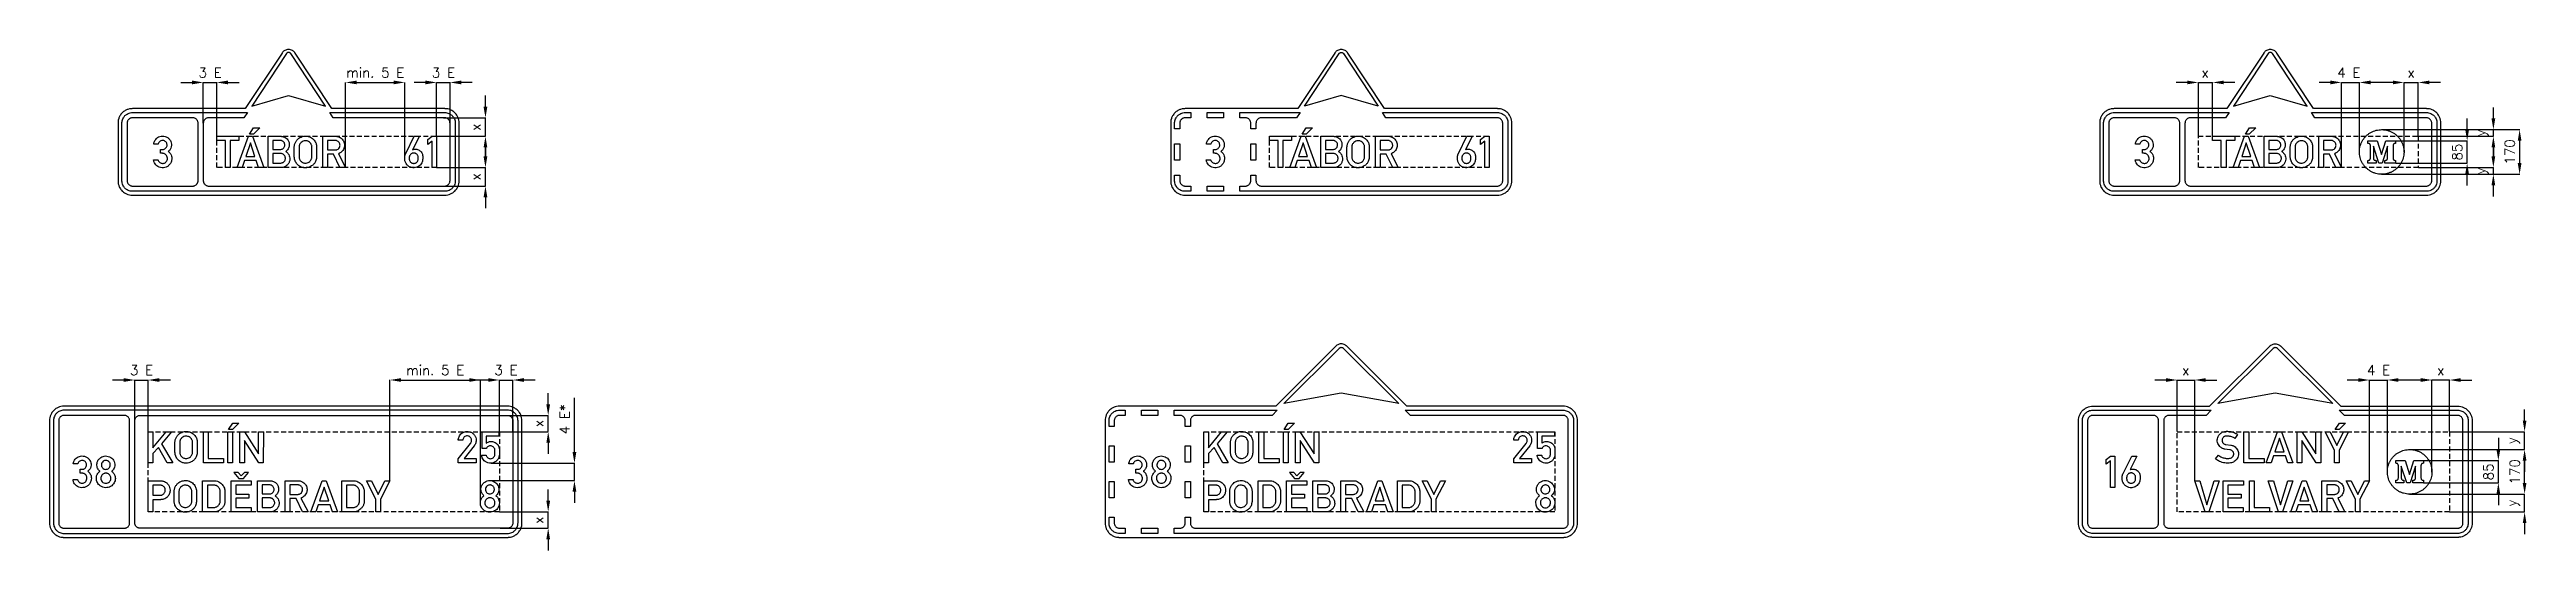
# Model space of a CAD drawing. Header units: millimetres. Extents: x 0 to 9438, y -50 to 1860.
import ezdxf

# ---------------------------------------------------------------- set-up
doc = ezdxf.new("R2010")
doc.units = ezdxf.units.MM
doc.header["$LTSCALE"] = 5
doc.linetypes.add('ČÁRKOVANÁX2', pattern=[1.5, 1, -0.5])
doc.layers.add('Kóty', color=2, linetype='Continuous')
doc.layers.add('Značka', color=7, linetype='Continuous')
doc.styles.get("Standard").update_dxf_attribs({"font": 'romand.shx', "height": 37.5})
doc.dimstyles.get("Standard").update_dxf_attribs({"dimtxt": 37.5, "dimasz": 42.5, "dimexe": 0.18, "dimexo": 0.0625, "dimgap": 18.75, "dimtad": 1, "dimdec": 0, "dimzin": 0, "dimdsep": 46, "dimtxsty": 'Standard', "dimcen": 0.09, "dimadec": 0, "dimazin": 0, "dimtfac": 1, "dimtdec": 0, "dimtofl": 0, "dimtmove": 0, "dimatfit": 3, "dimfxl": 1, "dimtolj": 1, "dimtzin": 0, "dimarcsym": 0})

msp = doc.modelspace()

# ---------------------------------------------------------------- texts
at = {"layer": 'Kóty', "char_height": 37.5, "attachment_point": 5}
for s, insert in [('\\A1;3 E', (611.8, 1772.1)), ('\\A1;min. 5 E', (1240.9, 1772.1)), ('\\A1;3 E', (1500.8, 1772.1)), ('\\A1;x', (8213.3, 1772.1)), ('\\A1;4 E', (8760.7, 1772.1)), ('\\A1;x', (8997.8, 1772.1)), ('\\A1;3 E', (350.5, 637.5)), ('\\A1;min. 5 E', (1469.3, 637.5)), ('\\A1;3 E', (1739.1, 637.5)), ('\\A1;4 E', (8873.7, 637.5))]:
    msp.add_mtext(s, dxfattribs=dict(at, insert=insert))
at = {"layer": 'Kóty', "char_height": 37.5, "attachment_point": 5, "rotation": 90}
for s, insert in [('\\A1;y', (9267.7, 1542)), ('\\A1;85', (9174, 1468.8)), ('\\A1;y', (9267.7, 1397.4)), ('\\A1;85', (9293, 249.6))]:
    msp.add_mtext(s, dxfattribs=dict(at, insert=insert))

# ---------------------------------------------------------------- blocks, each defined once
blk = doc.blocks.new('*D0')
at = {"layer": 'Defpoints', "color": 0, "transparency": 16777216}
for p in [(1714, 97), (1717.4, 35), (1900, 35)]:
    blk.add_point(p, dxfattribs=at)
at = {"layer": 'Kóty', "color": 0, "lineweight": -2, "transparency": 16777216}
for p, q in [((1714.1, 97), (1900.2, 97)), ((1900, 139.5), (1900, 182)), ((1717.5, 35), (1900.2, 35)), ((1900, -7.5), (1900, -50))]:
    blk.add_line(p, q, dxfattribs=at)
at = {"layer": 'Kóty', "color": 0, "transparency": 16777216}
for points in [[(1892.9, 139.5), (1907.1, 139.5), (1900, 97)], [(1892.9, -7.5), (1907.1, -7.5), (1900, 35)]]:
    blk.add_solid(points, dxfattribs=at)
at = {"layer": 'Kóty', "color": 0, "transparency": 16777216, "insert": (1862.5, 66), "char_height": 37.5, "attachment_point": 5, "rotation": 90}
blk.add_mtext('\\A1;x', dxfattribs=at)
blk = doc.blocks.new('*D1')
at = {"layer": 'Defpoints', "color": 0, "transparency": 16777216}
for p in [(1714, 403), (1730.6, 465), (1900, 465)]:
    blk.add_point(p, dxfattribs=at)
at = {"layer": 'Kóty', "color": 0, "lineweight": -2, "transparency": 16777216}
for p, q in [((1900, 507.5), (1900, 550)), ((1714.1, 403), (1900.2, 403)), ((1730.7, 465), (1900.2, 465)), ((1900, 360.5), (1900, 318))]:
    blk.add_line(p, q, dxfattribs=at)
at = {"layer": 'Kóty', "color": 0, "transparency": 16777216}
for points in [[(1892.9, 507.5), (1907.1, 507.5), (1900, 465)], [(1892.9, 360.5), (1907.1, 360.5), (1900, 403)]]:
    blk.add_solid(points, dxfattribs=at)
at = {"layer": 'Kóty', "color": 0, "transparency": 16777216, "insert": (1862.5, 434), "char_height": 37.5, "attachment_point": 5, "rotation": 90}
blk.add_mtext('\\A1;x', dxfattribs=at)
blk = doc.blocks.new('*D2')
at = {"layer": 'Defpoints', "color": 0, "transparency": 16777216}
for p in [(1681.4, 216.8), (1682.6, 282.9), (2000, 282.9)]:
    blk.add_point(p, dxfattribs=at)
at = {"layer": 'Kóty', "color": 0, "lineweight": -2, "transparency": 16777216}
for p, q in [((2000, 325.4), (2000, 532.2)), ((1681.5, 216.8), (2000.2, 216.8)), ((1682.6, 282.9), (2000.2, 282.9)), ((2000, 174.3), (2000, 131.8))]:
    blk.add_line(p, q, dxfattribs=at)
at = {"layer": 'Kóty', "color": 0, "transparency": 16777216}
for points in [[(1992.9, 325.4), (2007.1, 325.4), (2000, 282.9)], [(1992.9, 174.3), (2007.1, 174.3), (2000, 216.8)]]:
    blk.add_solid(points, dxfattribs=at)
at = {"layer": 'Kóty', "color": 0, "transparency": 16777216, "insert": (1962.5, 450.1), "char_height": 37.5, "attachment_point": 5, "rotation": 90}
blk.add_mtext('\\A1;4 E*', dxfattribs=at)
blk = doc.blocks.new('*D3')
at = {"layer": 'Defpoints', "color": 0, "transparency": 16777216}
for p in [(1474.9, 1529.1), (1501.2, 1599.6), (1660.9, 1599.6)]:
    blk.add_point(p, dxfattribs=at)
at = {"layer": 'Kóty', "color": 0, "lineweight": -2, "transparency": 16777216}
for p, q in [((1660.9, 1642.1), (1660.9, 1684.6)), ((1474.9, 1529.1), (1661, 1529.1)), ((1501.3, 1599.6), (1661, 1599.6)), ((1660.9, 1486.6), (1660.9, 1444.1))]:
    blk.add_line(p, q, dxfattribs=at)
at = {"layer": 'Kóty', "color": 0, "transparency": 16777216}
for points in [[(1653.8, 1642.1), (1668, 1642.1), (1660.9, 1599.6)], [(1653.8, 1486.6), (1668, 1486.6), (1660.9, 1529.1)]]:
    blk.add_solid(points, dxfattribs=at)
at = {"layer": 'Kóty', "color": 0, "transparency": 16777216, "insert": (1623.4, 1564.3), "char_height": 37.5, "attachment_point": 5, "rotation": 90}
blk.add_mtext('\\A1;x', dxfattribs=at)
blk = doc.blocks.new('*D4')
at = {"layer": 'Defpoints', "color": 0, "transparency": 16777216}
for p in [(1449.1, 1339.6), (1474.9, 1410.1), (1660.9, 1339.6)]:
    blk.add_point(p, dxfattribs=at)
at = {"layer": 'Kóty', "color": 0, "lineweight": -2, "transparency": 16777216}
for p, q in [((1660.9, 1452.6), (1660.9, 1495.1)), ((1449.2, 1339.6), (1661, 1339.6)), ((1474.9, 1410.1), (1661, 1410.1)), ((1660.9, 1297.1), (1660.9, 1254.6))]:
    blk.add_line(p, q, dxfattribs=at)
at = {"layer": 'Kóty', "color": 0, "transparency": 16777216}
for points in [[(1653.8, 1452.6), (1668, 1452.6), (1660.9, 1410.1)], [(1653.8, 1297.1), (1668, 1297.1), (1660.9, 1339.6)]]:
    blk.add_solid(points, dxfattribs=at)
at = {"layer": 'Kóty', "color": 0, "transparency": 16777216, "insert": (1623.4, 1374.8), "char_height": 37.5, "attachment_point": 5, "rotation": 90}
blk.add_mtext('\\A1;x', dxfattribs=at)
blk = doc.blocks.new('*D8')
at = {"layer": 'Defpoints', "color": 0, "transparency": 16777216}
for p in [(8885.6, 1554.6), (8885, 1384.6), (9411.5, 1384.6)]:
    blk.add_point(p, dxfattribs=at)
at = {"layer": 'Kóty', "color": 0, "lineweight": -2, "transparency": 16777216}
for p, q in [((8885.7, 1554.6), (9411.7, 1554.6)), ((9411.5, 1512.1), (9411.5, 1427.1)), ((8885.1, 1384.6), (9411.7, 1384.6))]:
    blk.add_line(p, q, dxfattribs=at)
at = {"layer": 'Kóty', "color": 0, "transparency": 16777216}
for points in [[(9404.4, 1512.1), (9418.6, 1512.1), (9411.5, 1554.6)], [(9404.4, 1427.1), (9418.6, 1427.1), (9411.5, 1384.6)]]:
    blk.add_solid(points, dxfattribs=at)
at = {"layer": 'Kóty', "color": 0, "transparency": 16777216, "insert": (9374, 1469.6), "char_height": 37.5, "attachment_point": 5, "rotation": 90}
blk.add_mtext('\\A1;170', dxfattribs=at)
blk = doc.blocks.new('*D9')
at = {"layer": 'Defpoints', "color": 0, "transparency": 16777216}
for p in [(8106.5, 600), (8106.5, 403), (8173.4, 216)]:
    blk.add_point(p, dxfattribs=at)
at = {"layer": 'Kóty', "color": 0, "lineweight": -2, "transparency": 16777216}
for p, q in [((8064, 600), (8021.5, 600)), ((8106.5, 403.1), (8106.5, 600.2)), ((8173.4, 216.1), (8173.4, 600.2)), ((8215.9, 600), (8258.4, 600))]:
    blk.add_line(p, q, dxfattribs=at)
at = {"layer": 'Kóty', "color": 0, "transparency": 16777216}
for points in [[(8064, 607.1), (8064, 592.9), (8106.5, 600)], [(8215.9, 607.1), (8215.9, 592.9), (8173.4, 600)]]:
    blk.add_solid(points, dxfattribs=at)
at = {"layer": 'Kóty', "color": 0, "transparency": 16777216, "insert": (8140, 637.5), "char_height": 37.5, "attachment_point": 5}
blk.add_mtext('\\A1;x', dxfattribs=at)
blk = doc.blocks.new('*D10')
at = {"layer": 'Defpoints', "color": 0, "transparency": 16777216}
for p in [(9144.5, 600), (9144.5, 403), (9077.5, 248.9)]:
    blk.add_point(p, dxfattribs=at)
at = {"layer": 'Kóty', "color": 0, "lineweight": -2, "transparency": 16777216}
for p, q in [((9035, 600), (8992.5, 600)), ((9077.5, 248.9), (9077.5, 600.2)), ((9144.5, 403.1), (9144.5, 600.2)), ((9187, 600), (9229.5, 600))]:
    blk.add_line(p, q, dxfattribs=at)
at = {"layer": 'Kóty', "color": 0, "transparency": 16777216}
for points in [[(9035, 607.1), (9035, 592.9), (9077.5, 600)], [(9187, 607.1), (9187, 592.9), (9144.5, 600)]]:
    blk.add_solid(points, dxfattribs=at)
at = {"layer": 'Kóty', "color": 0, "transparency": 16777216, "insert": (9111, 637.5), "char_height": 37.5, "attachment_point": 5}
blk.add_mtext('\\A1;x', dxfattribs=at)
blk = doc.blocks.new('*D11')
at = {"layer": 'Defpoints', "color": 0, "transparency": 16777216}
for p in [(8991.5, 335), (9430.5, 335), (8992, 165)]:
    blk.add_point(p, dxfattribs=at)
at = {"layer": 'Kóty', "color": 0, "lineweight": -2, "transparency": 16777216}
for p, q in [((8991.6, 335), (9430.7, 335)), ((9430.5, 207.5), (9430.5, 292.5)), ((8992.1, 165), (9430.7, 165))]:
    blk.add_line(p, q, dxfattribs=at)
at = {"layer": 'Kóty', "color": 0, "transparency": 16777216}
for points in [[(9423.4, 292.5), (9437.6, 292.5), (9430.5, 335)], [(9423.4, 207.5), (9437.6, 207.5), (9430.5, 165)]]:
    blk.add_solid(points, dxfattribs=at)
at = {"layer": 'Kóty', "color": 0, "transparency": 16777216, "insert": (9393, 250), "char_height": 37.5, "attachment_point": 5, "rotation": 90}
blk.add_mtext('\\A1;170', dxfattribs=at)
blk = doc.blocks.new('*D12')
at = {"layer": 'Defpoints', "color": 0, "transparency": 16777216}
for p in [(9144.5, 403), (9430.5, 403), (8991.4, 335)]:
    blk.add_point(p, dxfattribs=at)
at = {"layer": 'Kóty', "color": 0, "lineweight": -2, "transparency": 16777216}
for p, q in [((9430.5, 445.5), (9430.5, 488)), ((9144.6, 403), (9430.7, 403)), ((8991.5, 335), (9430.7, 335)), ((9430.5, 292.5), (9430.5, 250))]:
    blk.add_line(p, q, dxfattribs=at)
at = {"layer": 'Kóty', "color": 0, "transparency": 16777216}
for points in [[(9423.4, 445.5), (9437.6, 445.5), (9430.5, 403)], [(9423.4, 292.5), (9437.6, 292.5), (9430.5, 335)]]:
    blk.add_solid(points, dxfattribs=at)
at = {"layer": 'Kóty', "color": 0, "transparency": 16777216, "insert": (9386.7, 369), "char_height": 37.5, "attachment_point": 5, "rotation": 90}
blk.add_mtext('\\A1;y', dxfattribs=at)
blk = doc.blocks.new('*D13')
at = {"layer": 'Defpoints', "color": 0, "transparency": 16777216}
for p in [(8991.4, 165), (9144.5, 97), (9430.5, 97)]:
    blk.add_point(p, dxfattribs=at)
at = {"layer": 'Kóty', "color": 0, "lineweight": -2, "transparency": 16777216}
for p, q in [((9430.5, 207.5), (9430.5, 250)), ((8991.5, 165), (9430.7, 165)), ((9144.6, 97), (9430.7, 97)), ((9430.5, 54.5), (9430.5, 12))]:
    blk.add_line(p, q, dxfattribs=at)
at = {"layer": 'Kóty', "color": 0, "transparency": 16777216}
for points in [[(9423.4, 207.5), (9437.6, 207.5), (9430.5, 165)], [(9423.4, 54.5), (9437.6, 54.5), (9430.5, 97)]]:
    blk.add_solid(points, dxfattribs=at)
at = {"layer": 'Kóty', "color": 0, "transparency": 16777216, "insert": (9386.7, 131), "char_height": 37.5, "attachment_point": 5, "rotation": 90}
blk.add_mtext('\\A1;y', dxfattribs=at)

# ---------------------------------------------------------------- dimensions: what is measured, and where the dimension line sits
at = {"layer": 'Kóty'}
for base, p1, p2, text, picture, middle in [((1660.9, 1599.6), (1474.9, 1529.1), (1501.2, 1599.6), 'x', '*D3', (1623.4, 1564.3)), ((1660.9, 1339.6), (1474.9, 1410.1), (1449.1, 1339.6), 'x', '*D4', (1623.4, 1374.8)), ((2000, 282.9), (1681.4, 216.8), (1682.6, 282.9), '4 E*', '*D2', (1962.5, 450.1)), ((1900, 465), (1714, 403), (1730.6, 465), 'x', '*D1', (1862.5, 434)), ((9430.5, 403), (8991.4, 335), (9144.5, 403), 'y', '*D12', (9386.7, 369)), ((9430.5, 97), (8991.4, 165), (9144.5, 97), 'y', '*D13', (9386.7, 131)), ((1900, 35), (1714, 97), (1717.4, 35), 'x', '*D0', (1862.5, 66))]:
    dim = msp.add_linear_dim(base=base, p1=p1, p2=p2, angle=90, text=text, dimstyle='Standard', dxfattribs=at)
    dim.commit()
    dim.dimension.update_dxf_attribs({"geometry": picture, "text_midpoint": middle})
for base, p1, p2, picture, middle in [((9411.5, 1384.6), (8885.6, 1554.6), (8885, 1384.6), '*D8', (9374, 1469.6)), ((9430.5, 335), (8992, 165), (8991.5, 335), '*D11', (9393, 250))]:
    dim = msp.add_linear_dim(base=base, p1=p1, p2=p2, angle=90, dimstyle='Standard', dxfattribs=at)
    dim.commit()
    dim.dimension.update_dxf_attribs({"geometry": picture, "text_midpoint": middle})
for base, p1, p2, picture, middle in [((8106.5, 600), (8173.4, 216), (8106.5, 403), '*D9', (8140, 637.5)), ((9144.5, 600), (9077.5, 248.9), (9144.5, 403), '*D10', (9111, 637.5))]:
    dim = msp.add_linear_dim(base=base, p1=p1, p2=p2, text='x', dimstyle='Standard', dxfattribs=at)
    dim.commit()
    dim.dimension.update_dxf_attribs({"geometry": picture, "text_midpoint": middle})

# ---------------------------------------------------------------- linework, layer by layer
at = {"layer": 'Kóty'}
for p, q in [((500.5, 1734.6), (543, 1734.6)), ((585.9, 1579.7), (585.9, 1734.8)), ((636.9, 1529.2), (636.9, 1734.8)), ((679.4, 1734.6), (721.9, 1734.6)), ((1128.1, 1410.2), (1128.1, 1734.8)), ((1170.6, 1734.6), (1311.1, 1734.6)), ((1353.6, 1442.3), (1353.6, 1734.8)), ((1432.4, 1734.6), (1389.9, 1734.6)), ((1474.9, 1529.2), (1474.9, 1734.8)), ((1525.9, 1529.2), (1525.9, 1734.8)), ((1610.9, 1734.6), (1568.4, 1734.6)), ((8145, 1734.6), (8102.5, 1734.6)), ((8187.5, 1529.2), (8187.5, 1734.8)), ((8241.9, 1529.2), (8241.9, 1734.8)), ((8326.9, 1734.6), (8284.4, 1734.6)), ((8690.6, 1734.6), (8648.1, 1734.6)), ((8733.1, 1410.2), (8733.1, 1734.8)), ((8801.1, 1470.8), (8801.1, 1734.8)), ((8886.1, 1734.6), (8843.6, 1734.6)), ((8928.6, 1734.6), (8886.1, 1734.6)), ((8971.1, 1468.8), (8971.1, 1734.8)), ((9025.5, 1529.2), (9025.5, 1734.8)), ((9110.5, 1734.6), (9068, 1734.6)), ((9311.5, 1597.1), (9311.5, 1639.6)), ((8887.3, 1554.6), (9311.7, 1554.6)), ((8939.3, 1512.1), (9211.7, 1512.1)), ((9025.6, 1529.2), (9311.7, 1529.2)), ((9211.5, 1554.6), (9211.5, 1597.1)), ((8939.3, 1427.1), (9211.7, 1427.1)), ((9311.5, 1452.6), (9311.5, 1495.1)), ((9311.5, 1486.7), (9311.5, 1444.2)), ((8885.1, 1384.6), (9311.7, 1384.6)), ((9025.6, 1410.1), (9311.7, 1410.1)), ((9211.5, 1342.1), (9211.5, 1384.6)), ((9311.5, 1299.6), (9311.5, 1342.1)), ((282.5, 600), (240, 600)), ((325, 403.1), (325, 600.2)), ((376, 403.1), (376, 600.2)), ((461, 600), (418.5, 600)), ((1297, 216.1), (1297, 600.2)), ((1339.5, 600), (1599.1, 600)), ((1671.5, 600), (1629, 600)), ((1641.6, 132.9), (1641.6, 600.2)), ((1714, 403.1), (1714, 600.2)), ((1765, 403.1), (1765, 600.2)), ((1850, 600), (1807.5, 600)), ((8797, 600), (8754.5, 600)), ((8839.5, 216.1), (8839.5, 600.2)), ((8907.5, 249.6), (8907.5, 600.2)), ((8992.5, 600), (8950, 600)), ((9330.5, 379.4), (9330.5, 336.9)), ((9045.7, 292.5), (9330.7, 292.5)), ((9045.2, 207.5), (9330.7, 207.5)), ((9330.5, 165), (9330.5, 122.5))]:
    msp.add_line(p, q, dxfattribs=at)
for points in [[(585.9, 1734.6), (636.9, 1734.6)], [(1474.9, 1734.6), (1525.9, 1734.6)], [(8187.5, 1734.6), (8241.9, 1734.6)], [(8733.1, 1734.6), (8801.1, 1734.6)], [(8971.1, 1734.6), (9025.5, 1734.6)], [(1660.9, 1529.1), (1660.9, 1599.6)], [(9211.5, 1427.1), (9211.5, 1512.1)], [(9311.5, 1529.2), (9311.5, 1554.6)], [(1660.9, 1339.6), (1660.8, 1410)], [(9311.5, 1384.6), (9311.5, 1410.1)], [(325, 600), (376, 600)], [(1714, 600), (1765, 600)], [(8106.5, 600), (8173.4, 600)], [(8839.5, 600), (8907.5, 600)], [(9144.5, 600), (9077.5, 600)], [(1900, 403.1), (1900, 465)], [(9430.5, 335), (9430.5, 403)], [(9330.5, 207.5), (9330.5, 292.5)], [(2000, 216.8), (2000, 282.9)], [(1900, 35), (1900, 97)], [(9430.5, 97), (9430.5, 165)]]:
    msp.add_lwpolyline(points, dxfattribs=at)
for points in [[(543.4, 1741.7), (543.4, 1727.5), (585.9, 1734.6)], [(679.4, 1741.7), (679.4, 1727.5), (636.9, 1734.6)], [(1170.6, 1741.7), (1170.6, 1727.5), (1128.1, 1734.6)], [(1311.1, 1741.7), (1311.1, 1727.5), (1353.6, 1734.6)], [(1432.4, 1741.7), (1432.4, 1727.5), (1474.9, 1734.6)], [(1568.4, 1741.7), (1568.4, 1727.5), (1525.9, 1734.6)], [(8145, 1741.7), (8145, 1727.5), (8187.5, 1734.6)], [(8284.4, 1741.7), (8284.4, 1727.5), (8241.9, 1734.6)], [(8690.6, 1741.7), (8690.6, 1727.5), (8733.1, 1734.6)], [(8843.6, 1741.7), (8843.6, 1727.5), (8801.1, 1734.6)], [(8928.6, 1741.7), (8928.6, 1727.5), (8971.1, 1734.6)], [(9068, 1741.7), (9068, 1727.5), (9025.5, 1734.6)], [(9204.4, 1554.6), (9218.6, 1554.6), (9211.5, 1512.1)], [(9304.4, 1597.1), (9318.6, 1597.1), (9311.5, 1554.6)], [(9304.4, 1486.7), (9318.6, 1486.7), (9311.5, 1529.2)], [(9204.4, 1384.6), (9218.6, 1384.6), (9211.5, 1427.1)], [(9304.4, 1452.6), (9318.6, 1452.6), (9311.5, 1410.1)], [(9304.4, 1342.1), (9318.6, 1342.1), (9311.5, 1384.6)], [(282.5, 607.1), (282.5, 592.9), (325, 600)], [(418.5, 607.1), (418.5, 592.9), (376, 600)], [(1339.5, 607.1), (1339.5, 592.9), (1297, 600)], [(1599.1, 607.1), (1599.1, 592.9), (1641.6, 600)], [(1671.5, 607.1), (1671.5, 592.9), (1714, 600)], [(1807.5, 607.1), (1807.5, 592.9), (1765, 600)], [(8797, 607.1), (8797, 592.9), (8839.5, 600)], [(8950, 607.1), (8950, 592.9), (8907.5, 600)], [(9323.4, 335), (9337.6, 335), (9330.5, 292.5)], [(9323.4, 165), (9337.6, 165), (9330.5, 207.5)]]:
    msp.add_solid(points, dxfattribs=at)
at = {"layer": 'Značka', "color": 5}
for points in [[(1075.9, 1634.6), (935.9, 1846.7), (935, 1847.9), (934.2, 1849, 0.052617), (930, 1853.3, 0.052759), (925.1, 1856.6, 0.065574), (918.2, 1859.3, 0.065817), (910.9, 1860.1, 0.06551), (903.5, 1859.3, 0.063858), (896.7, 1856.6, 0.052748), (891.7, 1853.3, 0.057584), (887.6, 1849), (886.7, 1847.9), (885.8, 1846.7), (745.9, 1634.6), (315.9, 1634.6), (313, 1634.5), (310.1, 1634.3, 0.055727), (298.9, 1632, 0.056165), (288.4, 1627.2, 0.069678), (276.9, 1618.6, 0.06835), (268.2, 1607.1, 0.056431), (263.4, 1596.6, 0.061123), (261.2, 1585.3, 0.012207), (261, 1582.5, 0.004076), (260.9, 1579.6), (260.9, 1359.6, 0.003577), (261, 1356.7, 0.010719), (261.2, 1353.8, 0.055713), (263.5, 1342.6, 0.056162), (268.2, 1332.1, 0.069692), (276.9, 1320.6, 0.06836), (288.4, 1312, 0.056432), (298.9, 1307.1, 0.061123), (310.1, 1304.9), (313, 1304.7), (315.9, 1304.6), (1505.9, 1304.6, 0.003566), (1508.7, 1304.7, 0.010734), (1511.6, 1304.9, 0.055714), (1522.9, 1307.2, 0.056164), (1533.4, 1312, 0.069681), (1544.8, 1320.6, 0.068355), (1553.5, 1332.1, 0.056425), (1558.3, 1342.6, 0.061123), (1560.6, 1353.8), (1560.8, 1356.7), (1560.9, 1359.6), (1560.9, 1579.6), (1560.8, 1582.5), (1560.6, 1585.3, 0.055715), (1558.3, 1596.6, 0.056154), (1553.5, 1607.1, 0.069698), (1544.8, 1618.5, 0.068354), (1533.4, 1627.2, 0.056435), (1522.9, 1632.1, 0.061132), (1511.6, 1634.3, 0.012223), (1508.7, 1634.5, 0.004076), (1505.9, 1634.6), (1075.9, 1634.6)], [(770.4, 1644.6), (910.9, 1684.6), (1051.3, 1644.6), (919.2, 1844.7), (918.9, 1845.1), (918.6, 1845.5, 0.052676), (917.3, 1846.9, 0.05277), (915.6, 1848, 0.065562), (913.3, 1848.9, 0.065783), (910.9, 1849.2, 0.065493), (908.4, 1848.9, 0.063886), (906.1, 1848, 0.052742), (904.5, 1846.9, 0.05767), (903.1, 1845.5), (902.8, 1845.1), (902.5, 1844.7), (770.4, 1644.6)], [(5086.8, 1634.6), (4946.9, 1846.7), (4946, 1847.9), (4945.1, 1849, 0.052617), (4941, 1853.3, 0.052759), (4936, 1856.6, 0.065574), (4929.2, 1859.3, 0.065817), (4921.8, 1860.1, 0.06551), (4914.5, 1859.3, 0.063858), (4907.6, 1856.6, 0.052748), (4902.6, 1853.3, 0.057584), (4898.5, 1849), (4897.6, 1847.9), (4896.8, 1846.7), (4756.8, 1634.6), (4326.8, 1634.6), (4323.9, 1634.5), (4321.1, 1634.3, 0.055727), (4309.8, 1632, 0.056165), (4299.3, 1627.2, 0.069678), (4287.9, 1618.6, 0.06835), (4279.2, 1607.1, 0.056431), (4274.4, 1596.6, 0.061123), (4272.1, 1585.3, 0.012207), (4271.9, 1582.5, 0.004076), (4271.8, 1579.6), (4271.8, 1359.6, 0.003577), (4271.9, 1356.7, 0.010719), (4272.1, 1353.8, 0.055713), (4274.4, 1342.6, 0.056162), (4279.2, 1332.1, 0.069692), (4287.8, 1320.6, 0.06836), (4299.3, 1312, 0.056432), (4309.8, 1307.1, 0.061123), (4321.1, 1304.9), (4323.9, 1304.7), (4326.8, 1304.6), (5516.8, 1304.6, 0.003566), (5519.7, 1304.7, 0.010734), (5522.6, 1304.9, 0.055714), (5533.8, 1307.2, 0.056164), (5544.3, 1312, 0.069681), (5555.8, 1320.6, 0.068355), (5564.4, 1332.1, 0.056425), (5569.3, 1342.6, 0.061123), (5571.5, 1353.8), (5571.7, 1356.7), (5571.8, 1359.6), (5571.8, 1579.6), (5571.7, 1582.5), (5571.5, 1585.3, 0.055715), (5569.2, 1596.6, 0.056154), (5564.4, 1607.1, 0.069698), (5555.8, 1618.5, 0.068354), (5544.3, 1627.2, 0.056435), (5533.8, 1632.1, 0.061132), (5522.6, 1634.3, 0.012223), (5519.7, 1634.5, 0.004076), (5516.8, 1634.6), (5086.8, 1634.6)], [(4781.4, 1644.6), (4913.5, 1844.7), (4913.8, 1845.1), (4914.1, 1845.5, -0.052676), (4915.4, 1846.9, -0.05277), (4917.1, 1848, -0.065562), (4919.4, 1848.9, -0.065783), (4921.8, 1849.2, -0.065493), (4924.3, 1848.9, -0.063886), (4926.6, 1848, -0.052742), (4928.2, 1846.9, -0.05767), (4929.6, 1845.5), (4929.9, 1845.1), (4930.2, 1844.7), (5062.2, 1644.6), (4921.8, 1684.6), (4781.4, 1644.6)], [(8626.5, 1634.6), (8486.5, 1846.7), (8485.7, 1847.9), (8484.8, 1849, 0.052588), (8480.7, 1853.3, 0.052765), (8475.7, 1856.6, 0.065589), (8468.8, 1859.3, 0.065817), (8461.5, 1860.1, 0.06551), (8454.2, 1859.3, 0.063873), (8447.3, 1856.6, 0.052742), (8442.3, 1853.3, 0.057584), (8438.2, 1849), (8437.3, 1847.9), (8436.5, 1846.7), (8296.5, 1634.6), (7866.5, 1634.6), (7863.6, 1634.5), (7860.7, 1634.3, 0.055706), (7849.5, 1632, 0.056165), (7839, 1627.2, 0.069686), (7827.5, 1618.6, 0.068358), (7818.9, 1607.1, 0.056426), (7814, 1596.6, 0.061121), (7811.8, 1585.3, 0.012199), (7811.6, 1582.5, 0.004068), (7811.5, 1579.6), (7811.5, 1359.6, 0.003576), (7811.6, 1356.7, 0.010726), (7811.8, 1353.8, 0.055715), (7814.1, 1342.6, 0.056166), (7818.9, 1332.1, 0.069688), (7827.5, 1320.6, 0.068355), (7839, 1312, 0.056427), (7849.5, 1307.1, 0.061117), (7860.7, 1304.9), (7863.6, 1304.7), (7866.5, 1304.6), (9056.5, 1304.6, 0.003608), (9059.4, 1304.7, 0.010734), (9062.2, 1304.9, 0.055714), (9073.5, 1307.2, 0.056169), (9084, 1312, 0.069693), (9095.4, 1320.6, 0.068355), (9104.1, 1332.1, 0.056429), (9109, 1342.6, 0.061123), (9111.2, 1353.8), (9111.4, 1356.7), (9111.5, 1359.6), (9111.5, 1579.6), (9111.4, 1582.5, 0.010734), (9111.2, 1585.3, 0.055729), (9108.9, 1596.6, 0.056168), (9104.1, 1607.1, 0.069698), (9095.5, 1618.5, 0.068345), (9084, 1627.2, 0.056424), (9073.5, 1632.1, 0.061135), (9062.2, 1634.3, 0.012181), (9059.4, 1634.5, 0.004118), (9056.5, 1634.6), (8626.5, 1634.6)], [(8321.1, 1644.6), (8461.5, 1684.6), (8601.9, 1644.6), (8469.8, 1844.7), (8469.6, 1845.1), (8469.3, 1845.5, 0.05261), (8467.9, 1846.9, 0.052754), (8466.2, 1848, 0.065562), (8463.9, 1848.9, 0.065783), (8461.5, 1849.2, 0.065493), (8459, 1848.9, 0.063894), (8456.8, 1848, 0.052727), (8455.1, 1846.9, 0.05756), (8453.7, 1845.5), (8453.4, 1845.1), (8453.1, 1844.7), (8321.1, 1644.6)], [(746.1, 1619.6), (753.9, 1619.6), (740.7, 1599.6), (732.9, 1599.6), (605.9, 1599.6), (604.8, 1599.6), (603.8, 1599.5, 0.055701), (599.7, 1598.6, 0.056171), (595.9, 1596.9, 0.06969), (591.7, 1593.8, 0.068361), (588.5, 1589.6, 0.056427), (586.8, 1585.8, 0.061135), (586, 1581.7, 0.012204), (585.9, 1580.6, 0.004029), (585.9, 1579.6), (585.9, 1359.6, 0.003561), (585.9, 1358.5, 0.010788), (586, 1357.5, 0.055724), (586.8, 1353.4, 0.056152), (588.5, 1349.6, 0.069682), (591.7, 1345.4, 0.068364), (595.9, 1342.3, 0.056441), (599.7, 1340.5, 0.061116), (603.8, 1339.7), (604.8, 1339.6), (605.9, 1339.6), (1505.9, 1339.6, 0.0035), (1506.9, 1339.6, 0.010684), (1508, 1339.7, 0.055701), (1512, 1340.5, 0.056189), (1515.9, 1342.3, 0.069715), (1520, 1345.4, 0.068373), (1523.2, 1349.6, 0.056415), (1524.9, 1353.4, 0.061143), (1525.8, 1357.5), (1525.8, 1358.5), (1525.9, 1359.6), (1525.9, 1579.6), (1525.8, 1580.6), (1525.8, 1581.7, 0.055701), (1524.9, 1585.8, 0.056165), (1523.2, 1589.6, 0.069696), (1520, 1593.8, 0.068379), (1515.9, 1596.9, 0.056417), (1512, 1598.7, 0.061084), (1508, 1599.5, 0.012146), (1506.9, 1599.6, 0.004087), (1505.9, 1599.6), (1081, 1599.6), (1067.8, 1619.6), (1505.9, 1619.6, -0.003619), (1508, 1619.5, -0.01068), (1510, 1619.4, -0.055729), (1518.2, 1617.7, -0.056171), (1525.9, 1614.2, -0.0697), (1534.2, 1607.9, -0.068346), (1540.5, 1599.6, -0.056415), (1544, 1592, -0.061129), (1545.6, 1583.8), (1545.8, 1581.7), (1545.9, 1579.6), (1545.9, 1359.6), (1545.8, 1357.5), (1545.6, 1355.4, -0.055728), (1544, 1347.2, -0.056155), (1540.5, 1339.6, -0.069682), (1534.2, 1331.3, -0.068355), (1525.9, 1325, -0.056435), (1518.2, 1321.4, -0.061124), (1510, 1319.8, -0.012167), (1508, 1319.7, -0.004058), (1505.9, 1319.6), (315.9, 1319.6), (313.8, 1319.7), (311.7, 1319.8, -0.055712), (303.5, 1321.5, -0.05617), (295.9, 1325, -0.069691), (287.5, 1331.3, -0.068353), (281.2, 1339.6, -0.056432), (277.7, 1347.2, -0.061122), (276.1, 1355.4, -0.01221), (275.9, 1357.5, -0.004073), (275.9, 1359.6), (275.9, 1579.6, -0.003576), (275.9, 1581.7, -0.010724), (276.1, 1583.8, -0.055715), (277.8, 1592, -0.056162), (281.2, 1599.6, -0.069687), (287.5, 1607.9, -0.068365), (295.9, 1614.2, -0.056427), (303.5, 1617.7, -0.06113), (311.7, 1619.4), (313.8, 1619.5), (315.9, 1619.6), (746.1, 1619.6)], [(4286.8, 1557.6), (4286.8, 1579.6, -0.003576), (4286.9, 1581.7, -0.010724), (4287, 1583.8, -0.055715), (4288.7, 1592, -0.056162), (4292.2, 1599.6, -0.069687), (4298.5, 1607.9, -0.068365), (4306.8, 1614.2, -0.056427), (4314.5, 1617.7, -0.06113), (4322.6, 1619.4), (4324.7, 1619.5), (4326.8, 1619.6), (4348.8, 1619.6), (4348.8, 1599.6), (4326.8, 1599.6), (4325.8, 1599.6), (4324.7, 1599.5, 0.0557), (4320.6, 1598.6, 0.056168), (4316.8, 1596.9, 0.069682), (4312.7, 1593.8, 0.068361), (4309.5, 1589.6, 0.056447), (4307.7, 1585.8, 0.061127), (4306.9, 1581.7, 0.012175), (4306.9, 1580.6, 0.004058), (4306.8, 1579.6), (4306.8, 1557.6), (4286.8, 1557.6)], [(4596.8, 1381.6), (4596.8, 1359.6, 0.003561), (4596.9, 1358.5, 0.010788), (4596.9, 1357.5, 0.055724), (4597.8, 1353.4, 0.056152), (4599.5, 1349.6, 0.069682), (4602.6, 1345.4, 0.068364), (4606.8, 1342.3, 0.056441), (4610.6, 1340.5, 0.061116), (4614.7, 1339.7), (4615.8, 1339.6), (4616.8, 1339.6), (5516.8, 1339.6, 0.0035), (5517.9, 1339.6, 0.010684), (5518.9, 1339.7, 0.055701), (5523, 1340.5, 0.056189), (5526.8, 1342.3, 0.069715), (5531, 1345.4, 0.068373), (5534.1, 1349.6, 0.056415), (5535.9, 1353.4, 0.061143), (5536.7, 1357.5), (5536.8, 1358.5), (5536.8, 1359.6), (5536.8, 1579.6), (5536.8, 1580.6), (5536.7, 1581.7, 0.055701), (5535.9, 1585.8, 0.056165), (5534.1, 1589.6, 0.069696), (5531, 1593.8, 0.068379), (5526.8, 1596.9, 0.056417), (5523, 1598.7, 0.061084), (5518.9, 1599.5, 0.012146), (5517.9, 1599.6, 0.004087), (5516.8, 1599.6), (5091.9, 1599.6), (5078.7, 1619.6), (5516.8, 1619.6, -0.003619), (5518.9, 1619.5, -0.01068), (5521, 1619.4, -0.055729), (5529.2, 1617.7, -0.056171), (5536.8, 1614.2, -0.0697), (5545.1, 1607.9, -0.068346), (5551.5, 1599.6, -0.056415), (5555, 1592, -0.061129), (5556.6, 1583.8), (5556.7, 1581.7), (5556.8, 1579.6), (5556.8, 1359.6), (5556.7, 1357.5), (5556.6, 1355.4, -0.055728), (5554.9, 1347.2, -0.056155), (5551.5, 1339.6, -0.069682), (5545.2, 1331.3, -0.068355), (5536.8, 1325, -0.056435), (5529.2, 1321.4, -0.061124), (5521, 1319.8, -0.012167), (5518.9, 1319.7, -0.004058), (5516.8, 1319.6), (4534.8, 1319.6), (4534.8, 1339.6), (4556.8, 1339.6), (4557.9, 1339.6), (4558.9, 1339.7, 0.055701), (4563, 1340.5, 0.056177), (4566.8, 1342.3, 0.069715), (4571, 1345.4, 0.068354), (4574.1, 1349.6, 0.056415), (4575.9, 1353.4, 0.061129), (4576.7, 1357.5, 0.012191), (4576.8, 1358.5, 0.004085), (4576.8, 1359.6), (4576.8, 1381.6), (4596.8, 1381.6)], [(4576.8, 1557.6), (4576.8, 1579.6), (4576.8, 1580.6, 0.010785), (4576.7, 1581.7, 0.055729), (4575.9, 1585.8, 0.056152), (4574.1, 1589.6, 0.069696), (4571, 1593.8, 0.068379), (4566.8, 1596.9, 0.056422), (4563, 1598.7, 0.061088), (4558.9, 1599.5), (4557.9, 1599.6), (4556.8, 1599.6), (4534.8, 1599.6), (4534.8, 1619.6), (4757.1, 1619.6), (4764.9, 1619.6), (4751.7, 1599.6), (4743.9, 1599.6), (4616.8, 1599.6), (4615.8, 1599.6), (4614.7, 1599.5, 0.055701), (4610.6, 1598.6, 0.056171), (4606.8, 1596.9, 0.06969), (4602.7, 1593.8, 0.068361), (4599.5, 1589.6, 0.056427), (4597.7, 1585.8, 0.061135), (4596.9, 1581.7, 0.012204), (4596.9, 1580.6, 0.004029), (4596.8, 1579.6), (4596.8, 1557.6), (4576.8, 1557.6)], [(8296.8, 1619.6), (8304.6, 1619.6), (8291.4, 1599.6), (8283.6, 1599.6), (8156.5, 1599.6), (8155.4, 1599.6), (8154.4, 1599.5, 0.055698), (8150.3, 1598.6, 0.056168), (8146.5, 1596.9, 0.069686), (8142.3, 1593.8, 0.068365), (8139.2, 1589.6, 0.056434), (8137.4, 1585.8, 0.061135), (8136.6, 1581.7, 0.012217), (8136.5, 1580.6, 0.004087), (8136.5, 1579.6), (8136.5, 1359.6), (8136.5, 1358.5, 0.010738), (8136.6, 1357.5, 0.055729), (8137.4, 1353.4, 0.056159), (8139.2, 1349.6, 0.069691), (8142.3, 1345.4, 0.068364), (8146.5, 1342.3, 0.056428), (8150.3, 1340.5, 0.06113), (8154.4, 1339.7), (8155.4, 1339.6), (8156.5, 1339.6), (9056.5, 1339.6, 0.003617), (9057.5, 1339.6, 0.010684), (9058.6, 1339.7, 0.055729), (9062.7, 1340.5, 0.056165), (9066.5, 1342.3, 0.069706), (9070.7, 1345.4, 0.068365), (9073.8, 1349.6, 0.056415), (9075.6, 1353.4, 0.061143), (9076.4, 1357.5), (9076.5, 1358.5), (9076.5, 1359.6), (9076.5, 1579.6), (9076.5, 1580.6), (9076.4, 1581.7, 0.055701), (9075.5, 1585.8, 0.056165), (9073.8, 1589.6, 0.069696), (9070.7, 1593.8, 0.068342), (9066.5, 1596.9, 0.056427), (9062.7, 1598.7, 0.061091), (9058.6, 1599.5, 0.012146), (9057.5, 1599.6, 0.004087), (9056.5, 1599.6), (8631.6, 1599.6), (8618.4, 1619.6), (9056.5, 1619.6, -0.003619), (9058.6, 1619.5, -0.01068), (9060.7, 1619.4, -0.055729), (9068.9, 1617.7, -0.056177), (9076.5, 1614.2, -0.069715), (9084.8, 1607.9, -0.068354), (9091.1, 1599.6, -0.056415), (9094.6, 1592, -0.061129), (9096.3, 1583.8, -0.012199), (9096.4, 1581.7), (9096.5, 1579.6), (9096.5, 1359.6), (9096.4, 1357.5), (9096.3, 1355.4, -0.055726), (9094.6, 1347.2, -0.056158), (9091.1, 1339.6, -0.069682), (9084.8, 1331.3, -0.068356), (9076.5, 1325, -0.056423), (9068.9, 1321.4, -0.061124), (9060.7, 1319.8, -0.012225), (9058.6, 1319.7, -0.004058), (9056.5, 1319.6), (7866.5, 1319.6), (7864.4, 1319.7), (7862.3, 1319.8, -0.055713), (7854.1, 1321.5, -0.056162), (7846.5, 1325, -0.069684), (7838.2, 1331.3, -0.068359), (7831.8, 1339.6, -0.056426), (7828.3, 1347.2, -0.06112), (7826.7, 1355.4, -0.012201), (7826.6, 1357.5, -0.004068), (7826.5, 1359.6), (7826.5, 1579.6, -0.003576), (7826.6, 1581.7, -0.010727), (7826.7, 1583.8, -0.055712), (7828.4, 1592, -0.056163), (7831.8, 1599.6, -0.069688), (7838.1, 1607.9, -0.068364), (7846.5, 1614.2, -0.056429), (7854.1, 1617.7, -0.06113), (7862.3, 1619.4), (7864.4, 1619.5), (7866.5, 1619.6), (8296.8, 1619.6)], [(315.9, 1339.6), (545.9, 1339.6), (546.9, 1339.6), (548, 1339.7, 0.055701), (552, 1340.5, 0.056177), (555.9, 1342.3, 0.069715), (560, 1345.4, 0.068354), (563.2, 1349.6, 0.056415), (564.9, 1353.4, 0.061129), (565.8, 1357.5, 0.012191), (565.8, 1358.5, 0.004085), (565.9, 1359.6), (565.9, 1579.6), (565.8, 1580.6, 0.010785), (565.8, 1581.7, 0.055729), (564.9, 1585.8, 0.056152), (563.2, 1589.6, 0.069696), (560, 1593.8, 0.068379), (555.9, 1596.9, 0.056422), (552, 1598.7, 0.061088), (548, 1599.5), (546.9, 1599.6), (545.9, 1599.6), (315.9, 1599.6), (314.8, 1599.6), (313.8, 1599.5, 0.0557), (309.7, 1598.6, 0.056168), (305.9, 1596.9, 0.069682), (301.7, 1593.8, 0.068361), (298.5, 1589.6, 0.056447), (296.8, 1585.8, 0.061127), (296, 1581.7, 0.012175), (295.9, 1580.6, 0.004058), (295.9, 1579.6), (295.9, 1359.6), (295.9, 1358.5, 0.010701), (296, 1357.5, 0.055709), (296.8, 1353.4, 0.056165), (298.5, 1349.6, 0.069687), (301.7, 1345.4, 0.06836), (305.9, 1342.3, 0.056441), (309.7, 1340.5, 0.061114), (313.8, 1339.7), (314.8, 1339.6), (315.9, 1339.6)], [(413.2, 1439.9), (413.7, 1438.5), (414.2, 1437.1, 0.06697), (416.5, 1433, 0.067329), (419.9, 1429.7, 0.079617), (424.8, 1427, 0.083505), (430.2, 1425.9, 0.078743), (435.3, 1426.4, 0.077345), (440, 1428.5, 0.094872), (444.9, 1432.8, 0.087401), (448, 1438.7, 0.097391), (449.1, 1446.2, 0.104443), (447.3, 1453.4, 0.094863), (443.5, 1458.9, 0.095657), (437.9, 1462.7, 0.045634), (435.1, 1463.7, 0.043335), (432.1, 1464.2), (431.4, 1464.2), (430.7, 1464.3), (423.4, 1464.3), (423.4, 1479.2), (431, 1479.2), (431.6, 1479.1), (432.3, 1479.1, 0.08947), (436.9, 1480.1, 0.07818), (441.1, 1482.6, 0.098553), (445.4, 1487.4, 0.099789), (447.6, 1493.4, 0.096866), (447.5, 1499.6, 0.098691), (445.1, 1505.4, 0.100551), (440.7, 1510, 0.097621), (434.9, 1512.6, 0.105995), (428, 1512.9, 0.10897), (421.5, 1510.4, 0.096323), (417, 1506.2, 0.100266), (414.4, 1500.7), (414.2, 1500), (414, 1499.3), (396.8, 1499.3, -0.004903), (397.3, 1501.9, -0.014635), (397.9, 1504.5, -0.070916), (401.6, 1513.5, -0.076587), (407.8, 1521, -0.07897), (415.8, 1526.6, -0.076368), (425.1, 1529.6, -0.077794), (435.2, 1529.8, -0.077976), (444.8, 1527, -0.080996), (453.7, 1521.3, -0.080997), (460.4, 1513.1, -0.076298), (464, 1504.3, -0.079822), (464.8, 1494.8, -0.092079), (462.3, 1483.9, -0.105086), (456, 1475, -0.020545), (454.1, 1473.3), (452.2, 1471.7), (454, 1470.4), (455.7, 1469, -0.058048), (460.2, 1464.1, -0.058911), (463.5, 1458.2, -0.074884), (465.8, 1449.8, -0.064102), (465.7, 1440.9, -0.089412), (462, 1428.1, -0.101888), (453.8, 1417.7, -0.087346), (444.7, 1411.8, -0.080979), (434, 1409.2, -0.079655), (423.2, 1409.8, -0.08266), (413.1, 1413.7, -0.076837), (405.2, 1419.9, -0.076595), (399.5, 1428.2, -0.041107), (397.5, 1433, -0.040368), (396.3, 1438.1), (396.1, 1439), (396, 1439.9), (413.2, 1439.9)], [(832.8, 1410.1), (832.8, 1529.1), (881.7, 1529.1), (882.9, 1529.1), (884.1, 1529, -0.053531), (890.8, 1527.8, -0.058856), (897.2, 1525.2, -0.084101), (905, 1519.2, -0.083988), (910.4, 1511.1, -0.052906), (912.5, 1505.4, -0.048085), (913.5, 1499.3, -0.04769), (913.3, 1493.2, -0.051682), (912, 1487.2, -0.05781), (909.2, 1481, -0.056918), (905.1, 1475.6, -0.018995), (903.5, 1474.1, -0.019168), (901.9, 1472.6), (901, 1471.9), (900.1, 1471.2), (901.3, 1470.3), (902.5, 1469.4, -0.045549), (907.4, 1464.9, -0.053974), (911.4, 1459.5, -0.077441), (914.9, 1450.9, -0.076327), (915.7, 1441.7, -0.084932), (913.6, 1431.4, -0.082719), (908.2, 1422.3, -0.067283), (902.2, 1416.4, -0.067545), (894.8, 1412.4, -0.04547), (889.6, 1410.7, -0.048794), (884.2, 1410.1), (883.2, 1410.1), (882.2, 1410.1), (832.8, 1410.1)], [(850.9, 1513.1), (850.9, 1479.2), (879.4, 1479.2), (880.6, 1479.2), (881.7, 1479.2, 0.091642), (886.7, 1480.6, 0.080737), (891.1, 1483.8, 0.081317), (894.5, 1488, 0.086089), (896.3, 1493, 0.087461), (896.5, 1498.5, 0.085845), (894.8, 1503.7, 0.081943), (891.8, 1508, 0.078621), (887.5, 1511.2, 0.046692), (884.9, 1512.4, 0.053987), (882.1, 1513), (881.5, 1513.1), (880.9, 1513.1), (850.9, 1513.1)], [(932.6, 1488.7, -0.001495), (932.6, 1489.7, -0.004459), (932.7, 1490.6, -0.030671), (933.4, 1495.6, -0.031059), (934.6, 1500.5, -0.066295), (939.2, 1510.3, -0.068472), (946.2, 1518.6, -0.061848), (954, 1524.4, -0.059927), (962.8, 1528.1, -0.057355), (972, 1529.9, -0.057591), (981.3, 1529.5, -0.056914), (990.3, 1527.3, -0.057496), (998.4, 1523, -0.055384), (1005.4, 1517.5, -0.053459), (1010.9, 1510.5, -0.043017), (1014.2, 1504.5, -0.048844), (1016.4, 1498, -0.022706), (1017, 1494.5, -0.012948), (1017.5, 1490.9), (1017.5, 1490.4), (1017.6, 1489.8), (1017.6, 1449.9), (1017.5, 1449, -0.002834), (1017.4, 1448.1, -0.035775), (1016.1, 1440.7, -0.04784), (1013.6, 1433.6, -0.078801), (1007.3, 1423.7, -0.073099), (998.2, 1416, -0.060122), (989.6, 1411.6, -0.059841), (980.2, 1409.4, -0.071114), (968.5, 1409.4, -0.07419), (957.3, 1412.8, -0.066042), (948.5, 1418.2, -0.061703), (941.3, 1425.6, -0.047092), (937.2, 1432, -0.053877), (934.4, 1439, -0.03023), (933.4, 1443.6, -0.017675), (932.8, 1448.4), (932.7, 1449.4), (932.6, 1450.5), (932.6, 1488.7)], [(950.7, 1488.6), (950.7, 1450.5), (950.7, 1449.8, 0.005158), (950.8, 1449.1, 0.037586), (951.4, 1445.3, 0.041671), (952.7, 1441.7, 0.062888), (955.5, 1436.8, 0.060151), (959.4, 1432.7, 0.059439), (963.9, 1429.6, 0.064357), (969.1, 1427.6, 0.050565), (973.4, 1427, 0.044565), (977.7, 1427.2, 0.073929), (985, 1429.1, 0.085007), (991.4, 1433.2, 0.073654), (995.6, 1438.1, 0.063589), (998.3, 1444, 0.033218), (999.2, 1446.9, 0.042662), (999.5, 1449.9), (999.5, 1450.3), (999.6, 1450.6), (999.6, 1488.5), (999.6, 1489.2, 0.008318), (999.6, 1489.9, 0.062616), (998.9, 1494, 0.048324), (997.3, 1498, 0.076915), (992.9, 1504.4, 0.083789), (986.8, 1509, 0.069874), (981.1, 1511.3, 0.06666), (974.9, 1512, 0.088513), (966.4, 1510.5, 0.098118), (959.2, 1506.2, 0.062853), (955.5, 1502.2, 0.051401), (952.9, 1497.6, 0.039541), (951.5, 1493.8, 0.05077), (950.8, 1489.9, 0.0072), (950.7, 1489.3, 0.002394), (950.7, 1488.6)], [(1040.9, 1410.1), (1040.9, 1529.1), (1091, 1529.1), (1091.7, 1529.1), (1092.4, 1529.1, -0.052872), (1098, 1528.3, -0.045276), (1103.4, 1526.3, -0.068749), (1111.3, 1521.6, -0.074119), (1117.6, 1514.8, -0.062841), (1121.4, 1508.1, -0.059657), (1123.4, 1500.6, -0.055147), (1123.8, 1493.4, -0.055178), (1122.6, 1486.3, -0.062318), (1119.6, 1478.7, -0.063031), (1114.8, 1472, -0.052742), (1109.8, 1467.5, -0.055196), (1104.1, 1464.2, -0.01144), (1102.5, 1463.5, -0.003872), (1100.8, 1462.9), (1128.1, 1410.1), (1106.7, 1410.1), (1082.4, 1461.1), (1059, 1461.1), (1059, 1410.1), (1040.9, 1410.1)], [(1059, 1513.1), (1059, 1477), (1088.2, 1477), (1088.9, 1477), (1089.6, 1477, 0.040749), (1092.9, 1477.6, 0.049395), (1096.1, 1478.6, 0.110781), (1102.3, 1483.2, 0.11477), (1106, 1490, 0.085168), (1106.9, 1495.3, 0.080063), (1106, 1500.5, 0.084089), (1103.3, 1505.7, 0.081233), (1099.1, 1509.8, 0.067075), (1095.2, 1512.1, 0.082093), (1090.8, 1513), (1090.3, 1513), (1089.8, 1513.1), (1059, 1513.1)], [(1409, 1529.1), (1383.5, 1478.2), (1385, 1478.7, -0.009099), (1386.5, 1479.1, -0.039147), (1391.1, 1480.1, -0.045951), (1395.8, 1480.2, -0.066119), (1402.3, 1479, -0.062036), (1408.4, 1476.2, -0.06447), (1413.8, 1472, -0.067457), (1418, 1466.6, -0.060661), (1420.5, 1461, -0.06298), (1421.6, 1455.1), (1421.7, 1454.4), (1421.7, 1453.7), (1421.7, 1442.2), (1421.7, 1441.4), (1421.6, 1440.6, -0.057589), (1420.6, 1433.9, -0.056105), (1418, 1427.6, -0.065547), (1413.4, 1420.8, -0.061136), (1407.3, 1415.4, -0.069323), (1399, 1411, -0.074497), (1389.9, 1409.1, -0.086611), (1379, 1410.1, -0.085327), (1369, 1414.6, -0.080116), (1361.3, 1421.5, -0.076171), (1356.1, 1430.4, -0.044496), (1354.3, 1435.5, -0.055015), (1353.6, 1440.8), (1353.6, 1441.5), (1353.6, 1442.3), (1353.6, 1450.2), (1353.7, 1450.9), (1353.8, 1451.5, -0.015237), (1354.1, 1454.2, -0.023903), (1354.7, 1456.9, -0.024157), (1355.4, 1459.3, -0.019843), (1356.4, 1461.7), (1356.7, 1462.5), (1357.1, 1463.3), (1389.8, 1529.1), (1409, 1529.1)], [(4424.1, 1439.9), (4424.6, 1438.5), (4425.1, 1437.1, 0.06697), (4427.5, 1433, 0.067329), (4430.9, 1429.7, 0.079617), (4435.7, 1427, 0.083505), (4441.1, 1425.9, 0.078743), (4446.2, 1426.4, 0.077345), (4450.9, 1428.5, 0.094872), (4455.9, 1432.8, 0.087401), (4459, 1438.7, 0.097391), (4460.1, 1446.2, 0.104443), (4458.3, 1453.4, 0.094863), (4454.4, 1458.9, 0.095657), (4448.9, 1462.7, 0.045634), (4446, 1463.7, 0.043335), (4443, 1464.2), (4442.3, 1464.2), (4441.6, 1464.3), (4434.3, 1464.3), (4434.3, 1479.2), (4441.9, 1479.2), (4442.6, 1479.1), (4443.2, 1479.1, 0.08947), (4447.9, 1480.1, 0.07818), (4452.1, 1482.6, 0.098553), (4456.4, 1487.4, 0.099789), (4458.5, 1493.4, 0.096866), (4458.4, 1499.6, 0.098691), (4456, 1505.4, 0.100551), (4451.7, 1510, 0.097621), (4445.9, 1512.6, 0.105995), (4438.9, 1512.9, 0.10897), (4432.4, 1510.4, 0.096323), (4427.9, 1506.2, 0.100266), (4425.3, 1500.7), (4425.1, 1500), (4425, 1499.3), (4407.8, 1499.3, -0.004903), (4408.2, 1501.9, -0.014635), (4408.8, 1504.5, -0.070916), (4412.5, 1513.5, -0.076587), (4418.7, 1521, -0.07897), (4426.7, 1526.6, -0.076368), (4436, 1529.6, -0.077794), (4446.1, 1529.8, -0.077976), (4455.8, 1527, -0.080996), (4464.7, 1521.3, -0.080997), (4471.3, 1513.1, -0.076298), (4475, 1504.3, -0.079822), (4475.8, 1494.8, -0.092079), (4473.2, 1483.9, -0.105086), (4466.9, 1475, -0.020545), (4465.1, 1473.3), (4463.1, 1471.7), (4464.9, 1470.4), (4466.7, 1469, -0.058048), (4471.2, 1464.1, -0.058911), (4474.4, 1458.2, -0.074884), (4476.8, 1449.8, -0.064102), (4476.7, 1440.9, -0.089412), (4472.9, 1428.1, -0.101888), (4464.8, 1417.7, -0.087346), (4455.6, 1411.8, -0.080979), (4444.9, 1409.2, -0.079655), (4434.1, 1409.8, -0.08266), (4424, 1413.7, -0.076837), (4416.1, 1419.9, -0.076595), (4410.4, 1428.2, -0.041107), (4408.4, 1433, -0.040368), (4407.2, 1438.1), (4407.1, 1439), (4407, 1439.9), (4424.1, 1439.9)], [(4843.7, 1410.1), (4843.7, 1529.1), (4892.6, 1529.1), (4893.9, 1529.1), (4895.1, 1529, -0.053531), (4901.8, 1527.8, -0.058856), (4908.1, 1525.2, -0.084101), (4915.9, 1519.2, -0.083988), (4921.4, 1511.1, -0.052906), (4923.5, 1505.4, -0.048085), (4924.4, 1499.3, -0.04769), (4924.3, 1493.2, -0.051682), (4922.9, 1487.2, -0.05781), (4920.1, 1481, -0.056918), (4916, 1475.6, -0.018995), (4914.5, 1474.1, -0.019168), (4912.8, 1472.6), (4911.9, 1471.9), (4911, 1471.2), (4912.2, 1470.3), (4913.4, 1469.4, -0.045549), (4918.4, 1464.9, -0.053974), (4922.3, 1459.5, -0.077441), (4925.8, 1450.9, -0.076327), (4926.6, 1441.7, -0.084932), (4924.5, 1431.4, -0.082719), (4919.2, 1422.3, -0.067283), (4913.1, 1416.4, -0.067545), (4905.7, 1412.4, -0.04547), (4900.5, 1410.7, -0.048794), (4895.1, 1410.1), (4894.1, 1410.1), (4893.1, 1410.1), (4843.7, 1410.1)], [(4861.9, 1513.1), (4861.9, 1479.2), (4890.4, 1479.2), (4891.5, 1479.2), (4892.6, 1479.2, 0.091642), (4897.7, 1480.6, 0.080737), (4902.1, 1483.8, 0.081317), (4905.5, 1488, 0.086089), (4907.3, 1493, 0.087461), (4907.5, 1498.5, 0.085845), (4905.8, 1503.7, 0.081943), (4902.7, 1508, 0.078621), (4898.5, 1511.2, 0.046692), (4895.8, 1512.4, 0.053987), (4893, 1513), (4892.4, 1513.1), (4891.8, 1513.1), (4861.9, 1513.1)], [(4943.5, 1488.7, -0.001495), (4943.6, 1489.7, -0.004459), (4943.6, 1490.6, -0.030671), (4944.3, 1495.6, -0.031059), (4945.6, 1500.5, -0.066295), (4950.1, 1510.3, -0.068472), (4957.2, 1518.6, -0.061848), (4964.9, 1524.4, -0.059927), (4973.8, 1528.1, -0.057355), (4983, 1529.9, -0.057591), (4992.3, 1529.5, -0.056914), (5001.2, 1527.3, -0.057496), (5009.4, 1523, -0.055384), (5016.3, 1517.5, -0.053459), (5021.9, 1510.5, -0.043017), (5025.2, 1504.5, -0.048844), (5027.3, 1498, -0.022706), (5028, 1494.5, -0.012948), (5028.4, 1490.9), (5028.5, 1490.4), (5028.5, 1489.8), (5028.5, 1449.9), (5028.4, 1449, -0.002834), (5028.4, 1448.1, -0.035775), (5027.1, 1440.7, -0.04784), (5024.6, 1433.6, -0.078801), (5018.2, 1423.7, -0.073099), (5009.2, 1416, -0.060122), (5000.5, 1411.6, -0.059841), (4991.1, 1409.4, -0.071114), (4979.4, 1409.4, -0.07419), (4968.2, 1412.8, -0.066042), (4959.4, 1418.2, -0.061703), (4952.3, 1425.6, -0.047092), (4948.1, 1432, -0.053877), (4945.4, 1439, -0.03023), (4944.3, 1443.6, -0.017675), (4943.7, 1448.4), (4943.6, 1449.4), (4943.5, 1450.5), (4943.5, 1488.7)], [(4961.6, 1488.6), (4961.6, 1450.5), (4961.7, 1449.8, 0.005158), (4961.8, 1449.1, 0.037586), (4962.4, 1445.3, 0.041671), (4963.6, 1441.7, 0.062888), (4966.4, 1436.8, 0.060151), (4970.3, 1432.7, 0.059439), (4974.9, 1429.6, 0.064357), (4980.1, 1427.6, 0.050565), (4984.3, 1427, 0.044565), (4988.7, 1427.2, 0.073929), (4996, 1429.1, 0.085007), (5002.3, 1433.2, 0.073654), (5006.5, 1438.1, 0.063589), (5009.3, 1444, 0.033218), (5010.1, 1446.9, 0.042662), (5010.5, 1449.9), (5010.5, 1450.3), (5010.5, 1450.6), (5010.5, 1488.5), (5010.5, 1489.2, 0.008318), (5010.5, 1489.9, 0.062616), (5009.8, 1494, 0.048324), (5008.2, 1498, 0.076915), (5003.8, 1504.4, 0.083789), (4997.7, 1509, 0.069874), (4992, 1511.3, 0.06666), (4985.9, 1512, 0.088513), (4977.4, 1510.5, 0.098118), (4970.1, 1506.2, 0.062853), (4966.5, 1502.2, 0.051401), (4963.8, 1497.6, 0.039541), (4962.4, 1493.8, 0.05077), (4961.7, 1489.9, 0.0072), (4961.7, 1489.3, 0.002394), (4961.6, 1488.6)], [(5051.8, 1410.1), (5051.8, 1529.1), (5101.9, 1529.1), (5102.6, 1529.1), (5103.4, 1529.1, -0.052872), (5109, 1528.3, -0.045276), (5114.3, 1526.3, -0.068749), (5122.3, 1521.6, -0.074119), (5128.6, 1514.8, -0.062841), (5132.3, 1508.1, -0.059657), (5134.3, 1500.6, -0.055147), (5134.7, 1493.4, -0.055178), (5133.5, 1486.3, -0.062318), (5130.5, 1478.7, -0.063031), (5125.7, 1472, -0.052742), (5120.8, 1467.5, -0.055196), (5115, 1464.2, -0.01144), (5113.4, 1463.5, -0.003872), (5111.8, 1462.9), (5139.1, 1410.1), (5117.7, 1410.1), (5093.4, 1461.1), (5069.9, 1461.1), (5069.9, 1410.1), (5051.8, 1410.1)], [(5069.9, 1513.1), (5069.9, 1477), (5099.1, 1477), (5099.9, 1477), (5100.6, 1477, 0.040749), (5103.9, 1477.6, 0.049395), (5107.1, 1478.6, 0.110781), (5113.3, 1483.2, 0.11477), (5117, 1490, 0.085168), (5117.8, 1495.3, 0.080063), (5116.9, 1500.5, 0.084089), (5114.3, 1505.7, 0.081233), (5110.1, 1509.8, 0.067075), (5106.1, 1512.1, 0.082093), (5101.8, 1513), (5101.2, 1513), (5100.7, 1513.1), (5069.9, 1513.1)], [(5420, 1529.1), (5394.5, 1478.2), (5395.9, 1478.7, -0.009099), (5397.4, 1479.1, -0.039147), (5402, 1480.1, -0.045951), (5406.8, 1480.2, -0.066119), (5413.3, 1479, -0.062036), (5419.3, 1476.2, -0.06447), (5424.8, 1472, -0.067457), (5429, 1466.6, -0.060661), (5431.5, 1461, -0.06298), (5432.6, 1455.1), (5432.6, 1454.4), (5432.6, 1453.7), (5432.6, 1442.2), (5432.6, 1441.4), (5432.6, 1440.6, -0.057589), (5431.5, 1433.9, -0.056105), (5429, 1427.6, -0.065547), (5424.4, 1420.8, -0.061136), (5418.3, 1415.4, -0.069323), (5410, 1411, -0.074497), (5400.8, 1409.1, -0.086611), (5389.9, 1410.1, -0.085327), (5380, 1414.6, -0.080116), (5372.3, 1421.5, -0.076171), (5367, 1430.4, -0.044496), (5365.3, 1435.5, -0.055015), (5364.6, 1440.8), (5364.6, 1441.5), (5364.6, 1442.3), (5364.6, 1450.2), (5364.6, 1450.9), (5364.7, 1451.5, -0.015237), (5365.1, 1454.2, -0.023903), (5365.6, 1456.9, -0.024157), (5366.4, 1459.3, -0.019843), (5367.3, 1461.7), (5367.7, 1462.5), (5368.1, 1463.3), (5400.8, 1529.1), (5420, 1529.1)], [(7866.5, 1339.6), (8096.5, 1339.6), (8097.5, 1339.6), (8098.6, 1339.7, 0.055726), (8102.7, 1340.5, 0.056171), (8106.5, 1342.3, 0.069699), (8110.7, 1345.4, 0.068351), (8113.8, 1349.6, 0.056422), (8115.6, 1353.4, 0.061115), (8116.4, 1357.5, 0.012228), (8116.5, 1358.5, 0.004056), (8116.5, 1359.6), (8116.5, 1579.6), (8116.5, 1580.6, 0.010727), (8116.4, 1581.7, 0.055715), (8115.5, 1585.8, 0.056159), (8113.8, 1589.6, 0.069705), (8110.7, 1593.8, 0.068339), (8106.5, 1596.9, 0.056419), (8102.7, 1598.7, 0.061087), (8098.6, 1599.5), (8097.5, 1599.6), (8096.5, 1599.6), (7866.5, 1599.6), (7865.4, 1599.6), (7864.4, 1599.5, 0.055698), (7860.3, 1598.6, 0.05617), (7856.5, 1596.9, 0.069682), (7852.3, 1593.8, 0.068361), (7849.2, 1589.6, 0.05644), (7847.4, 1585.8, 0.061129), (7846.6, 1581.7, 0.012195), (7846.5, 1580.6, 0.004073), (7846.5, 1579.6), (7846.5, 1359.6), (7846.5, 1358.5, 0.010738), (7846.6, 1357.5, 0.055717), (7847.4, 1353.4, 0.056162), (7849.2, 1349.6, 0.069687), (7852.3, 1345.4, 0.068365), (7856.5, 1342.3, 0.056427), (7860.3, 1340.5, 0.061129), (7864.4, 1339.7), (7865.4, 1339.6), (7866.5, 1339.6)], [(7963.8, 1439.9), (7964.3, 1438.5), (7964.8, 1437.1, 0.066974), (7967.2, 1433, 0.067339), (7970.6, 1429.7, 0.079624), (7975.4, 1427, 0.083503), (7980.8, 1425.9, 0.07872), (7985.9, 1426.4, 0.077301), (7990.6, 1428.5, 0.094878), (7995.5, 1432.8, 0.08741), (7998.6, 1438.7, 0.097387), (7999.8, 1446.2, 0.104439), (7997.9, 1453.4, 0.094858), (7994.1, 1458.9, 0.095676), (7988.6, 1462.7, 0.045631), (7985.7, 1463.7, 0.043332), (7982.7, 1464.2), (7982, 1464.2), (7981.3, 1464.3), (7974, 1464.3), (7974, 1479.2), (7981.6, 1479.2), (7982.2, 1479.1), (7982.9, 1479.1, 0.089518), (7987.6, 1480.1, 0.07818), (7991.8, 1482.6, 0.098553), (7996.1, 1487.4, 0.099793), (7998.2, 1493.4, 0.096871), (7998.1, 1499.6, 0.098695), (7995.7, 1505.4, 0.100548), (7991.4, 1510, 0.097617), (7985.5, 1512.6, 0.105995), (7978.6, 1512.9, 0.108971), (7972.1, 1510.4, 0.096325), (7967.6, 1506.2, 0.100247), (7965, 1500.7), (7964.8, 1500), (7964.7, 1499.3), (7947.4, 1499.3), (7947.9, 1501.9, -0.014656), (7948.5, 1504.5, -0.070913), (7952.2, 1513.5, -0.076584), (7958.4, 1521, -0.078948), (7966.4, 1526.6, -0.076368), (7975.7, 1529.6, -0.077794), (7985.8, 1529.8, -0.077966), (7995.5, 1527, -0.081006), (8004.3, 1521.3, -0.080991), (8011, 1513.1, -0.076311), (8014.6, 1504.3, -0.079822), (8015.4, 1494.8, -0.092082), (8012.9, 1483.9, -0.105088), (8006.6, 1475), (8004.8, 1473.3), (8002.8, 1471.7), (8004.6, 1470.4), (8006.4, 1469, -0.058044), (8010.9, 1464.1, -0.058907), (8014.1, 1458.2, -0.074887), (8016.4, 1449.8, -0.064095), (8016.3, 1440.9, -0.089412), (8012.6, 1428.1, -0.101887), (8004.5, 1417.7, -0.087334), (7995.3, 1411.8, -0.080973), (7984.6, 1409.2, -0.079655), (7973.8, 1409.8, -0.08266), (7963.7, 1413.7, -0.076826), (7955.8, 1419.9, -0.076586), (7950.1, 1428.2, -0.041102), (7948.1, 1433, -0.040365), (7946.9, 1438.1), (7946.8, 1439), (7946.6, 1439.9), (7963.8, 1439.9)], [(8437.8, 1410.1), (8437.8, 1529.1), (8486.7, 1529.1), (8487.9, 1529.1), (8489.1, 1529, -0.053531), (8495.8, 1527.8, -0.058856), (8502.2, 1525.2, -0.084092), (8510, 1519.2, -0.08398), (8515.4, 1511.1, -0.052906), (8517.5, 1505.4, -0.048085), (8518.4, 1499.3, -0.04769), (8518.3, 1493.2, -0.051682), (8517, 1487.2, -0.057795), (8514.2, 1481, -0.056929), (8510.1, 1475.6, -0.019033), (8508.5, 1474, -0.019168), (8506.9, 1472.6), (8506, 1471.9), (8505, 1471.2), (8506.3, 1470.3), (8507.5, 1469.4, -0.045549), (8512.4, 1464.9, -0.053996), (8516.4, 1459.5, -0.077441), (8519.9, 1450.9, -0.076327), (8520.7, 1441.7, -0.084931), (8518.6, 1431.4, -0.082714), (8513.2, 1422.3, -0.067284), (8507.2, 1416.4, -0.067545), (8499.8, 1412.3, -0.04547), (8494.6, 1410.7, -0.048772), (8489.2, 1410.1), (8488.2, 1410.1), (8487.2, 1410.1), (8437.8, 1410.1)], [(8455.9, 1513.1), (8455.9, 1479.2), (8484.4, 1479.2), (8485.5, 1479.2), (8486.7, 1479.2, 0.091642), (8491.7, 1480.6, 0.080737), (8496.1, 1483.8, 0.081317), (8499.5, 1487.9, 0.086089), (8501.3, 1493, 0.08746), (8501.5, 1498.5, 0.08584), (8499.8, 1503.7, 0.081943), (8496.8, 1508, 0.078658), (8492.5, 1511.2, 0.046692), (8489.9, 1512.4, 0.053987), (8487.1, 1513), (8486.5, 1513.1), (8485.8, 1513.1), (8455.9, 1513.1)], [(8537.6, 1488.7, -0.001556), (8537.6, 1489.7, -0.004536), (8537.7, 1490.6, -0.030683), (8538.3, 1495.6, -0.031083), (8539.6, 1500.5, -0.066305), (8544.2, 1510.3, -0.068487), (8551.2, 1518.6, -0.061869), (8559, 1524.4, -0.059927), (8567.8, 1528.1, -0.057355), (8577, 1529.9, -0.057591), (8586.3, 1529.5, -0.056914), (8595.3, 1527.3, -0.057496), (8603.4, 1523, -0.055384), (8610.4, 1517.5, -0.053459), (8615.9, 1510.5, -0.043017), (8619.2, 1504.5, -0.048861), (8621.4, 1498, -0.022706), (8622, 1494.5, -0.012948), (8622.5, 1490.9), (8622.5, 1490.4), (8622.6, 1489.8), (8622.6, 1449.9), (8622.5, 1449, -0.002768), (8622.4, 1448.1, -0.035767), (8621.1, 1440.7, -0.047845), (8618.6, 1433.6, -0.078799), (8612.3, 1423.7, -0.073095), (8603.2, 1416, -0.060122), (8594.6, 1411.6, -0.059847), (8585.2, 1409.4, -0.071109), (8573.5, 1409.4, -0.07418), (8562.3, 1412.8, -0.066032), (8553.5, 1418.2, -0.061695), (8546.3, 1425.6, -0.047092), (8542.2, 1432, -0.053886), (8539.4, 1439, -0.030233), (8538.4, 1443.6, -0.017675), (8537.8, 1448.3), (8537.7, 1449.4), (8537.6, 1450.5), (8537.6, 1488.7)], [(8555.7, 1488.6), (8555.7, 1450.5), (8555.7, 1449.8), (8555.8, 1449.1, 0.037586), (8556.4, 1445.3, 0.041671), (8557.7, 1441.7, 0.062903), (8560.5, 1436.8, 0.060173), (8564.4, 1432.7, 0.059427), (8568.9, 1429.6, 0.064337), (8574.1, 1427.6, 0.050537), (8578.4, 1427, 0.044579), (8582.7, 1427.2, 0.073905), (8590, 1429.1, 0.085007), (8596.3, 1433.2, 0.073642), (8600.6, 1438.1, 0.063589), (8603.3, 1443.9, 0.033218), (8604.2, 1446.9, 0.042652), (8604.5, 1449.9, 0.004296), (8604.5, 1450.3), (8604.6, 1450.6), (8604.6, 1488.5, 0.002889), (8604.6, 1489.2, 0.008322), (8604.6, 1489.9, 0.062616), (8603.9, 1494, 0.048324), (8602.3, 1498, 0.076915), (8597.9, 1504.4, 0.083789), (8591.8, 1509, 0.069874), (8586.1, 1511.3, 0.06666), (8579.9, 1512, 0.088513), (8571.4, 1510.5, 0.098132), (8564.2, 1506.2, 0.062837), (8560.5, 1502.2, 0.051401), (8557.9, 1497.6, 0.039541), (8556.5, 1493.8, 0.05077), (8555.8, 1489.9, 0.0072), (8555.7, 1489.3, 0.002394), (8555.7, 1488.6)], [(8645.9, 1410.1), (8645.9, 1529.1), (8696, 1529.1), (8696.7, 1529.1), (8697.4, 1529.1, -0.052875), (8703, 1528.3, -0.045259), (8708.4, 1526.3, -0.068753), (8716.3, 1521.6, -0.074109), (8722.6, 1514.8, -0.062862), (8726.4, 1508.1, -0.059665), (8728.4, 1500.6, -0.05513), (8728.8, 1493.4, -0.055165), (8727.6, 1486.3, -0.062307), (8724.6, 1478.7, -0.063043), (8719.8, 1472, -0.052757), (8714.8, 1467.5, -0.055189), (8709.1, 1464.2, -0.011426), (8707.4, 1463.5), (8705.8, 1462.9), (8733.1, 1410.1), (8711.7, 1410.1), (8687.4, 1461.1), (8664, 1461.1), (8664, 1410.1), (8645.9, 1410.1)], [(8664, 1513.1), (8664, 1477), (8693.2, 1477), (8693.9, 1477), (8694.6, 1477, 0.040751), (8697.9, 1477.5, 0.049402), (8701.1, 1478.6, 0.110775), (8707.3, 1483.2, 0.114763), (8711, 1490, 0.085168), (8711.9, 1495.3, 0.080085), (8711, 1500.5, 0.08409), (8708.3, 1505.7, 0.081248), (8704.1, 1509.8, 0.067108), (8700.2, 1512.1, 0.082152), (8695.8, 1513), (8695.3, 1513), (8694.8, 1513.1), (8664, 1513.1)], [(850.9, 1463.3), (850.9, 1427.2), (879.6, 1427.2), (880.6, 1427.3), (881.7, 1427.3, 0.058714), (886, 1428.1, 0.063118), (890, 1429.9, 0.084053), (894.4, 1433.5, 0.085739), (897.3, 1438.4, 0.082242), (898.7, 1443.7, 0.080975), (898.3, 1449.1, 0.088854), (896, 1454.8, 0.084247), (891.9, 1459.4, 0.065605), (888.1, 1461.8, 0.080422), (884, 1463.1), (882.8, 1463.2), (881.6, 1463.3), (850.9, 1463.3)], [(1370.6, 1449.3), (1370.6, 1442.2), (1370.7, 1441.6), (1370.8, 1441.1, 0.04612), (1371.7, 1437.1, 0.065944), (1373.6, 1433.5, 0.065639), (1375.9, 1430.6, 0.058905), (1378.9, 1428.4, 0.06724), (1383, 1426.6, 0.06938), (1387.4, 1426, 0.072196), (1392, 1426.6, 0.068732), (1396.4, 1428.4, 0.044881), (1398.8, 1430.1, 0.047755), (1400.8, 1432.2, 0.063443), (1403, 1435.4, 0.065639), (1404.2, 1439.1), (1404.5, 1440.7), (1404.7, 1442.2), (1404.7, 1449.1), (1404.6, 1450), (1404.5, 1450.8, 0.05129), (1403.7, 1454.2, 0.055573), (1402.2, 1457.3, 0.075007), (1399.2, 1460.9, 0.07239), (1395.4, 1463.5, 0.044093), (1392.8, 1464.6, 0.04369), (1390.1, 1465.2, 0.018422), (1388.9, 1465.3, 0.017825), (1387.7, 1465.3, 0.057587), (1383.8, 1464.9, 0.060841), (1380, 1463.6, 0.069279), (1376.4, 1461.2, 0.070566), (1373.5, 1457.9, 0.064042), (1371.7, 1454.3, 0.060748), (1370.7, 1450.4), (1370.7, 1449.8), (1370.6, 1449.3)], [(4861.9, 1463.3), (4861.9, 1427.2), (4890.5, 1427.2), (4891.6, 1427.3), (4892.7, 1427.3, 0.058714), (4896.9, 1428.1, 0.063118), (4900.9, 1429.9, 0.084053), (4905.3, 1433.5, 0.085739), (4908.3, 1438.4, 0.082242), (4909.6, 1443.7, 0.080975), (4909.2, 1449.1, 0.088854), (4906.9, 1454.8, 0.084247), (4902.8, 1459.4, 0.065605), (4899.1, 1461.8, 0.080422), (4894.9, 1463.1), (4893.7, 1463.2), (4892.5, 1463.3), (4861.9, 1463.3)], [(5381.6, 1449.3), (5381.6, 1442.2), (5381.6, 1441.6), (5381.7, 1441.1, 0.04612), (5382.7, 1437.1, 0.065944), (5384.5, 1433.5, 0.065639), (5386.9, 1430.6, 0.058905), (5389.9, 1428.4, 0.06724), (5393.9, 1426.6, 0.06938), (5398.3, 1426, 0.072196), (5403, 1426.6, 0.068732), (5407.3, 1428.4, 0.044881), (5409.7, 1430.1, 0.047755), (5411.8, 1432.2, 0.063443), (5413.9, 1435.4, 0.065639), (5415.2, 1439.1), (5415.4, 1440.7), (5415.6, 1442.2), (5415.6, 1449.1), (5415.5, 1450), (5415.4, 1450.8, 0.05129), (5414.6, 1454.2, 0.055573), (5413.1, 1457.3, 0.075007), (5410.2, 1460.9, 0.07239), (5406.3, 1463.5, 0.044093), (5403.7, 1464.6, 0.04369), (5401, 1465.2, 0.018422), (5399.8, 1465.3, 0.017825), (5398.6, 1465.3, 0.057587), (5394.7, 1464.9, 0.060841), (5391, 1463.6, 0.069279), (5387.3, 1461.2, 0.070566), (5384.5, 1457.9, 0.064042), (5382.6, 1454.3, 0.060748), (5381.7, 1450.4), (5381.6, 1449.8), (5381.6, 1449.3)], [(8455.9, 1463.3), (8455.9, 1427.2), (8484.5, 1427.2), (8485.6, 1427.3), (8486.7, 1427.3, 0.058728), (8491, 1428.1, 0.063105), (8494.9, 1429.9, 0.084071), (8499.4, 1433.5, 0.085726), (8502.3, 1438.4, 0.082248), (8503.7, 1443.7, 0.080975), (8503.3, 1449.1, 0.088854), (8500.9, 1454.8, 0.084247), (8496.8, 1459.4, 0.065605), (8493.1, 1461.8, 0.080422), (8488.9, 1463), (8487.8, 1463.2), (8486.6, 1463.3), (8455.9, 1463.3)], [(4306.8, 1381.6), (4306.8, 1359.6), (4306.9, 1358.5, 0.010701), (4306.9, 1357.5, 0.055709), (4307.8, 1353.4, 0.056165), (4309.5, 1349.6, 0.069687), (4312.6, 1345.4, 0.06836), (4316.8, 1342.3, 0.056441), (4320.6, 1340.5, 0.061114), (4324.7, 1339.7), (4325.8, 1339.6), (4326.8, 1339.6), (4348.8, 1339.6), (4348.8, 1319.6), (4326.8, 1319.6), (4324.7, 1319.7), (4322.6, 1319.8, -0.055712), (4314.5, 1321.5, -0.05617), (4306.8, 1325, -0.069691), (4298.5, 1331.3, -0.068353), (4292.2, 1339.6, -0.056432), (4288.7, 1347.2, -0.061122), (4287, 1355.4, -0.01221), (4286.9, 1357.5, -0.004073), (4286.8, 1359.6), (4286.8, 1381.6), (4306.8, 1381.6)], [(5766.8, 0, 0.003574), (5769.7, 0.1, 0.010726), (5772.6, 0.3, 0.055712), (5783.8, 2.6, 0.056161), (5794.3, 7.4, 0.069686), (5805.8, 16, 0.068355), (5814.4, 27.5, 0.056427), (5819.3, 38, 0.061123), (5821.5, 49.3), (5821.7, 52.1), (5821.8, 55), (5821.8, 445), (5821.7, 447.9), (5821.5, 450.7, 0.055716), (5819.2, 462, 0.056154), (5814.4, 472.5, 0.069693), (5805.8, 483.9, 0.068344), (5794.3, 492.6, 0.05642), (5783.8, 497.5, 0.061127), (5772.6, 499.7, 0.012202), (5769.7, 499.9, 0.004074), (5766.8, 500), (5171.8, 500), (4943, 728.8), (4941.9, 729.9, 0.010672), (4940.7, 730.9, 0.055706), (4935.5, 734.3, 0.056168), (4929.6, 736.6, 0.069693), (4921.8, 737.6, 0.068355), (4914, 736.6, 0.05643), (4908.1, 734.4, 0.061112), (4902.9, 730.9, 0.01219), (4901.7, 729.9, 0.0041), (4900.6, 728.8), (4671.8, 500), (4076.8, 500), (4073.9, 499.9), (4071.1, 499.7, 0.055711), (4059.8, 497.4, 0.056159), (4049.3, 492.6, 0.069689), (4037.9, 484, 0.068358), (4029.2, 472.5, 0.056426), (4024.4, 462, 0.061121), (4022.1, 450.7, 0.012202), (4021.9, 447.9, 0.004069), (4021.8, 445), (4021.8, 55, 0.003577), (4021.9, 52.1, 0.010727), (4022.1, 49.3, 0.055715), (4024.4, 38, 0.056166), (4029.2, 27.5, 0.06969), (4037.8, 16.1, 0.068356), (4049.3, 7.4, 0.056429), (4059.8, 2.5, 0.061122), (4071.1, 0.3, 0.012202), (4073.9, 0.1, 0.004067), (4076.8, 0), (5099.7, 0), (5766.8, 0)], [(4703, 510), (4914.7, 721.7), (4915.1, 722.1), (4915.5, 722.4, -0.055732), (4917.3, 723.6, -0.056141), (4919.2, 724.3, -0.069699), (4921.8, 724.7, -0.068334), (4924.4, 724.3, -0.056418), (4926.4, 723.6, -0.061106), (4928.1, 722.4), (4928.5, 722.1), (4928.9, 721.7), (5140.6, 510), (4921.8, 550), (4703, 510)], [(8230.5, 500), (8459.3, 728.8, -0.003549), (8460.4, 729.9, -0.010672), (8461.6, 730.9, -0.055706), (8466.8, 734.3, -0.056168), (8472.7, 736.6, -0.069678), (8480.5, 737.6, -0.068355), (8488.3, 736.6, -0.056421), (8494.2, 734.4, -0.06112), (8499.4, 730.9, -0.01219), (8500.6, 729.9, -0.004071), (8501.7, 728.8), (8730.5, 500), (9175.5, 500, -0.003589), (9178.4, 499.9, -0.01074), (9181.2, 499.7, -0.055716), (9192.5, 497.4, -0.05617), (9203, 492.6, -0.069695), (9214.4, 484, -0.068348), (9223.1, 472.5, -0.056418), (9228, 462, -0.061134), (9230.2, 450.7), (9230.4, 447.9), (9230.5, 445), (9230.5, 55), (9230.4, 52.1), (9230.2, 49.3, -0.055706), (9227.9, 38, -0.056164), (9223.1, 27.5, -0.069686), (9214.5, 16.1, -0.068358), (9203, 7.4, -0.056426), (9192.5, 2.5, -0.061121), (9181.2, 0.3, -0.0122), (9178.4, 0.1, -0.004069), (9175.5, 0), (7785.5, 0, -0.003577), (7782.6, 0.1, -0.010727), (7779.7, 0.3, -0.055715), (7768.5, 2.6, -0.056166), (7758, 7.4, -0.06969), (7746.5, 16, -0.068355), (7737.9, 27.5, -0.056428), (7733, 38, -0.061122), (7730.8, 49.3, -0.012202), (7730.6, 52.1, -0.004069), (7730.5, 55), (7730.5, 445, -0.003577), (7730.6, 447.9, -0.010726), (7730.8, 450.7, -0.055715), (7733.1, 462, -0.056165), (7737.9, 472.5, -0.069692), (7746.5, 483.9, -0.068357), (7758, 492.6, -0.056429), (7768.5, 497.5, -0.06112), (7779.7, 499.7), (7782.6, 499.9), (7785.5, 500), (8230.5, 500)], [(8261.7, 510), (8473.4, 721.7, -0.003547), (8473.8, 722.1, -0.010563), (8474.2, 722.4, -0.055709), (8475.9, 723.6, -0.056168), (8477.9, 724.3, -0.069676), (8480.5, 724.7, -0.068358), (8483.1, 724.3, -0.056444), (8485.1, 723.6, -0.061132), (8486.8, 722.4, -0.012219), (8487.2, 722.1), (8487.6, 721.7), (8699.3, 510), (8480.5, 550), (8261.7, 510)], [(4036.8, 423), (4036.8, 445, -0.003577), (4036.9, 447.1, -0.010726), (4037, 449.2, -0.055713), (4038.7, 457.4, -0.056164), (4042.2, 465, -0.069688), (4048.5, 473.3, -0.068355), (4056.8, 479.6, -0.056435), (4064.5, 483.2, -0.061122), (4072.6, 484.8), (4074.7, 484.9), (4076.8, 485), (4098.8, 485), (4098.8, 465), (4076.8, 465), (4075.8, 465), (4074.7, 464.9, 0.055698), (4070.6, 464.1, 0.056169), (4066.8, 462.3, 0.069685), (4062.7, 459.2, 0.068356), (4059.5, 455, 0.056428), (4057.7, 451.2, 0.061123), (4056.9, 447.1, 0.012201), (4056.9, 446, 0.004068), (4056.8, 445), (4056.8, 423), (4036.8, 423)], [(4346.8, 77), (4346.8, 55), (4346.9, 54), (4346.9, 52.9, 0.055713), (4347.8, 48.8, 0.056162), (4349.5, 45, 0.069685), (4352.6, 40.8, 0.068353), (4356.8, 37.7, 0.05643), (4360.6, 35.9, 0.061123), (4364.7, 35.1, 0.012201), (4365.8, 35, 0.004072), (4366.8, 35), (5099.7, 35), (5766.8, 35, 0.003562), (5767.9, 35, 0.010728), (5768.9, 35.1, 0.055717), (5773, 35.9, 0.056171), (5776.8, 37.7, 0.069674), (5781, 40.8, 0.068355), (5784.1, 45, 0.056414), (5785.9, 48.8, 0.061144), (5786.7, 52.9), (5786.8, 54), (5786.8, 55), (5786.8, 445), (5786.8, 446), (5786.7, 447.1, 0.0557), (5785.9, 451.2, 0.056171), (5784.1, 455, 0.069682), (5781, 459.2, 0.068339), (5776.8, 462.3, 0.056429), (5773, 464.1, 0.061113), (5768.9, 464.9, 0.012146), (5767.9, 465), (5766.8, 465), (5185.6, 465), (5165.6, 485), (5766.8, 485, -0.003588), (5768.9, 484.9, -0.010709), (5771, 484.8, -0.055715), (5779.2, 483.1, -0.056171), (5786.8, 479.6, -0.069691), (5795.1, 473.3, -0.068345), (5801.5, 465, -0.056415), (5805, 457.4, -0.061115), (5806.6, 449.2), (5806.7, 447.1), (5806.8, 445), (5806.8, 55), (5806.7, 52.9), (5806.6, 50.8, -0.055698), (5804.9, 42.6, -0.056169), (5801.5, 35, -0.069684), (5795.2, 26.7, -0.068355), (5786.8, 20.4, -0.056427), (5779.2, 16.8, -0.061124), (5771, 15.2, -0.012204), (5768.9, 15.1, -0.004067), (5766.8, 15), (5099.7, 15), (4284.8, 15), (4284.8, 35), (4306.8, 35, 0.003567), (4307.9, 35, 0.010724), (4308.9, 35.1, 0.055714), (4313, 35.9, 0.056163), (4316.8, 37.7, 0.069688), (4321, 40.8, 0.068354), (4324.1, 45, 0.056421), (4325.9, 48.8, 0.061123), (4326.7, 52.9), (4326.8, 54), (4326.8, 55), (4326.8, 77), (4346.8, 77)], [(4326.8, 423), (4326.8, 445, 0.00359), (4326.8, 446, 0.010705), (4326.7, 447.1, 0.055714), (4325.9, 451.2, 0.056171), (4324.1, 455, 0.069691), (4321, 459.2, 0.068345), (4316.8, 462.3, 0.056441), (4313, 464.1, 0.061115), (4308.9, 464.9), (4307.9, 465), (4306.8, 465), (4284.8, 465), (4284.8, 485), (4678, 485), (4658, 465), (4366.8, 465), (4365.8, 465), (4364.7, 464.9, 0.0557), (4360.6, 464.1, 0.056168), (4356.8, 462.3, 0.069682), (4352.7, 459.2, 0.06835), (4349.5, 455, 0.056428), (4347.7, 451.2, 0.061123), (4346.9, 447.1, 0.012165), (4346.9, 446, 0.004057), (4346.8, 445), (4346.8, 423), (4326.8, 423)], [(8236.7, 485), (8216.7, 465), (8075.5, 465), (8074.4, 465), (8073.4, 464.9, 0.055712), (8069.3, 464.1, 0.056165), (8065.5, 462.3, 0.069698), (8061.3, 459.2, 0.068362), (8058.2, 455, 0.056432), (8056.4, 451.2, 0.061123), (8055.6, 447.1, 0.012227), (8055.5, 446, 0.004057), (8055.5, 445), (8055.5, 55), (8055.5, 54), (8055.6, 52.9, 0.055713), (8056.4, 48.8, 0.056162), (8058.2, 45, 0.069684), (8061.3, 40.8, 0.068358), (8065.5, 37.7, 0.056432), (8069.3, 35.9, 0.061123), (8073.4, 35.1, 0.012198), (8074.4, 35, 0.004072), (8075.5, 35), (9175.5, 35, 0.003577), (9176.5, 35, 0.01072), (9177.6, 35.1, 0.055717), (9181.7, 35.9, 0.056162), (9185.5, 37.7, 0.069702), (9189.7, 40.8, 0.068336), (9192.8, 45, 0.056415), (9194.6, 48.8, 0.061086), (9195.4, 52.9), (9195.5, 54), (9195.5, 55), (9195.5, 445), (9195.5, 446), (9195.4, 447.1, 0.055698), (9194.5, 451.2, 0.056171), (9192.8, 455, 0.069689), (9189.7, 459.2, 0.068365), (9185.5, 462.3, 0.056434), (9181.7, 464.1, 0.06112), (9177.6, 464.9, 0.012217), (9176.5, 465), (9175.5, 465), (8744.3, 465), (8724.3, 485), (9175.5, 485, -0.003576), (9177.6, 484.9, -0.010724), (9179.7, 484.8, -0.055709), (9187.9, 483.1, -0.056162), (9195.5, 479.6, -0.069689), (9203.8, 473.3, -0.068364), (9210.1, 465, -0.05643), (9213.6, 457.4, -0.06113), (9215.3, 449.2), (9215.4, 447.1), (9215.5, 445), (9215.5, 55), (9215.4, 52.9), (9215.3, 50.8, -0.055727), (9213.6, 42.6, -0.056169), (9210.1, 35, -0.069703), (9203.8, 26.7, -0.068355), (9195.5, 20.4, -0.056428), (9187.9, 16.8, -0.061122), (9179.7, 15.2, -0.012206), (9177.6, 15.1, -0.004067), (9175.5, 15), (7785.5, 15, -0.003576), (7783.4, 15.1, -0.010728), (7781.3, 15.2, -0.055715), (7773.1, 16.9, -0.056166), (7765.5, 20.4, -0.06969), (7757.2, 26.7, -0.068355), (7750.8, 35, -0.056428), (7747.3, 42.6, -0.061122), (7745.7, 50.8, -0.012202), (7745.6, 52.9, -0.004068), (7745.5, 55), (7745.5, 445, -0.003577), (7745.6, 447.1, -0.010727), (7745.7, 449.2, -0.055715), (7747.4, 457.4, -0.056166), (7750.8, 465, -0.069691), (7757.2, 473.3, -0.068357), (7765.5, 479.6, -0.056428), (7773.1, 483.2, -0.061119), (7781.3, 484.8), (7783.4, 484.9), (7785.5, 485), (8236.7, 485)], [(55, 35), (285, 35, 0.003567), (286, 35, 0.010724), (287.1, 35.1, 0.055714), (291.2, 35.9, 0.056163), (295, 37.7, 0.069688), (299.2, 40.8, 0.068354), (302.3, 45, 0.056421), (304.1, 48.8, 0.061123), (304.9, 52.9), (305, 54), (305, 55), (305, 445, 0.00359), (305, 446, 0.010705), (304.9, 447.1, 0.055714), (304.1, 451.2, 0.056171), (302.3, 455, 0.069691), (299.2, 459.2, 0.068345), (295, 462.3, 0.056441), (291.2, 464.1, 0.061115), (287.1, 464.9), (286, 465), (285, 465), (55, 465), (54, 465), (52.9, 464.9, 0.055698), (48.8, 464.1, 0.056169), (45, 462.3, 0.069685), (40.8, 459.2, 0.068356), (37.7, 455, 0.056428), (35.9, 451.2, 0.061123), (35.1, 447.1, 0.012201), (35, 446, 0.004068), (35, 445), (35, 55, 0.003575), (35, 54, 0.010724), (35.1, 52.9, 0.055715), (35.9, 48.8, 0.056166), (37.7, 45, 0.069691), (40.8, 40.8, 0.068357), (45, 37.7, 0.05643), (48.8, 35.9, 0.061124), (52.9, 35.1, 0.012203), (54, 35), (55, 35)], [(1266.1, 465), (1745, 465), (1746.1, 465, -0.010743), (1747.1, 464.9, -0.055701), (1751.2, 464.1, -0.056176), (1755, 462.3, -0.069668), (1759.2, 459.2, -0.068355), (1762.3, 455, -0.056415), (1764.1, 451.2, -0.061144), (1764.9, 447.1), (1765, 446), (1765, 445), (1765, 55), (1765, 54), (1764.9, 52.9, -0.055698), (1764.1, 48.8, -0.056169), (1762.3, 45, -0.069685), (1759.2, 40.8, -0.06835), (1755, 37.7, -0.056418), (1751.2, 35.9, -0.061122), (1747.1, 35.1, -0.012212), (1746.1, 35), (1745, 35), (1077.9, 35), (345, 35, -0.003568), (344, 35, -0.01072), (342.9, 35.1, -0.055716), (338.8, 35.9, -0.056163), (335, 37.7, -0.069688), (330.8, 40.8, -0.068349), (327.7, 45, -0.056428), (325.9, 48.8, -0.061123), (325.1, 52.9), (325, 54), (325, 55), (325, 445, -0.00359), (325, 446, -0.010763), (325.1, 447.1, -0.055714), (325.9, 451.2, -0.056164), (327.7, 455, -0.069682), (330.8, 459.2, -0.068341), (335, 462.3, -0.056441), (338.8, 464.1, -0.061114), (342.9, 464.9), (344, 465), (345, 465), (1266.1, 465)], [(477.9, 362.6), (478, 363.6), (478, 364.5, -0.030684), (478.7, 369.5, -0.031073), (480, 374.4, -0.066298), (484.6, 384.2, -0.068482), (491.6, 392.5, -0.061859), (499.3, 398.3, -0.059932), (508.2, 402, -0.057345), (517.4, 403.8, -0.057578), (526.7, 403.4, -0.056914), (535.6, 401.2, -0.057502), (543.8, 397, -0.055376), (550.7, 391.4, -0.053459), (556.3, 384.4, -0.043019), (559.6, 378.4, -0.048857), (561.7, 371.9, -0.022703), (562.4, 368.4, -0.012947), (562.8, 364.8), (562.9, 364.3), (562.9, 363.7), (562.9, 323.8), (562.9, 322.9), (562.8, 322, -0.035767), (561.5, 314.6, -0.047843), (559, 307.5, -0.078792), (552.6, 297.6, -0.0731), (543.6, 289.9, -0.060116), (535, 285.5, -0.059844), (525.6, 283.3, -0.071111), (513.9, 283.4, -0.074183), (502.7, 286.8, -0.066038), (493.9, 292.1, -0.061695), (486.7, 299.5, -0.047085), (482.5, 305.9, -0.053876), (479.8, 312.9, -0.030222), (478.7, 317.5, -0.01768), (478.1, 322.3), (478, 323.4), (477.9, 324.4), (477.9, 362.6)], [(496.1, 362.5), (496.1, 324.4), (496.1, 323.7), (496.2, 323, 0.037599), (496.8, 319.2, 0.041691), (498, 315.6, 0.062903), (500.8, 310.7, 0.060173), (504.7, 306.6, 0.059418), (509.3, 303.5, 0.064319), (514.5, 301.6, 0.050523), (518.7, 300.9, 0.044572), (523.1, 301.1, 0.07391), (530.4, 303, 0.085002), (536.7, 307.1, 0.073621), (540.9, 312, 0.063576), (543.7, 317.9, 0.03321), (544.5, 320.8, 0.042657), (544.9, 323.8), (544.9, 324.2), (544.9, 324.5), (544.9, 362.4), (544.9, 363.1), (544.9, 363.8, 0.062616), (544.2, 367.9, 0.048328), (542.7, 371.9, 0.07691), (538.3, 378.3, 0.083774), (532.1, 382.9, 0.069869), (526.4, 385.2, 0.06667), (520.3, 385.9, 0.088523), (511.8, 384.4, 0.098122), (504.5, 380.1, 0.062848), (500.9, 376.1, 0.051394), (498.2, 371.5, 0.039529), (496.8, 367.7, 0.05075), (496.1, 363.8), (496.1, 363.2), (496.1, 362.5)], [(1557.4, 284), (1557.4, 299.9), (1603.9, 358.5), (1604.6, 359.3), (1605.3, 360.2, 0.082988), (1607.8, 365.5, 0.094393), (1608.3, 371.4, 0.092157), (1607.1, 376.6, 0.084022), (1604.1, 381.2, 0.098122), (1598.9, 385.3, 0.106048), (1592.5, 387, 0.106169), (1585.9, 386.2, 0.099953), (1580.2, 382.9, 0.083717), (1576.7, 378.7, 0.091671), (1574.8, 373.8), (1574.5, 371.9), (1574.3, 370.1), (1557.4, 370.1), (1557.4, 371.7), (1557.5, 373.3, -0.059443), (1558.9, 380.4, -0.058217), (1562, 387.1, -0.072147), (1567.6, 394.4, -0.07223), (1575.1, 399.8, -0.061482), (1582.3, 402.8, -0.059943), (1590, 403.9, -0.08306), (1601, 402.6, -0.087052), (1611, 397.8, -0.087772), (1619, 390.1, -0.087803), (1623.9, 380.2, -0.068495), (1625.4, 371.7, -0.06242), (1624.6, 363.1, -0.050707), (1622.8, 356.7, -0.061828), (1619.6, 351), (1618.9, 350.1), (1618.3, 349.2), (1579.6, 301), (1625.3, 301), (1625.3, 284), (1557.4, 284)], [(1663.3, 313.7), (1663.5, 312.9), (1663.7, 312.2, 0.061326), (1665.7, 307.8, 0.076076), (1668.7, 304.2, 0.081233), (1672.5, 301.6, 0.074022), (1677.1, 300.2, 0.102538), (1684.2, 300.4, 0.116979), (1690.5, 303.5, 0.072331), (1693.4, 306.5, 0.058817), (1695.5, 310.1, 0.043813), (1696.5, 313.1, 0.050817), (1697, 316.2), (1697, 317.1), (1697, 317.9), (1697, 332.3), (1696.9, 334), (1696.7, 335.7, 0.068342), (1695.4, 339.1, 0.054022), (1693.3, 342.2, 0.06925), (1689.7, 345.8, 0.08055), (1685.2, 348, 0.097814), (1679.3, 348.9, 0.091136), (1673.3, 347.4, 0.085483), (1668.6, 344.6, 0.103664), (1665.3, 340.3), (1665, 339.8), (1664.8, 339.2), (1648.1, 339.2), (1648.1, 403), (1711.8, 403), (1711.8, 386), (1664, 386), (1664, 359.3), (1666, 360.6), (1668, 361.8, -0.051729), (1673.6, 364.3, -0.052706), (1679.6, 365.6, -0.065797), (1687.2, 365.6, -0.065554), (1694.6, 363.6, -0.069378), (1701.7, 359.7, -0.071362), (1707.5, 354, -0.059639), (1711.1, 348.2, -0.053784), (1713.3, 341.6), (1713.8, 339), (1714, 336.3), (1714, 335.9), (1714, 335.6), (1714, 316.5), (1714, 315.6), (1714, 314.8, -0.045331), (1713.2, 309.3, -0.043685), (1711.5, 304.1, -0.080877), (1705.9, 294.9, -0.08453), (1697.7, 287.9, -0.069813), (1690, 284.3, -0.06678), (1681.5, 283, -0.084626), (1670.3, 284.3, -0.088727), (1660.2, 289.2, -0.074198), (1653.5, 295.5, -0.070964), (1648.8, 303.5, -0.035744), (1647.2, 307.7, -0.037157), (1646.3, 312.1), (1646.2, 312.9), (1646.1, 313.7), (1663.3, 313.7)], [(4499.7, 362.6), (4499.8, 363.6), (4499.9, 364.5, -0.030684), (4500.5, 369.5, -0.031073), (4501.8, 374.4, -0.066298), (4506.4, 384.2, -0.068482), (4513.4, 392.5, -0.061859), (4521.1, 398.3, -0.059932), (4530, 402, -0.057345), (4539.2, 403.8, -0.057578), (4548.5, 403.4, -0.056914), (4557.4, 401.2, -0.057502), (4565.6, 397, -0.055376), (4572.5, 391.4, -0.053459), (4578.1, 384.4, -0.043019), (4581.4, 378.4, -0.048857), (4583.5, 371.9, -0.022703), (4584.2, 368.4, -0.012947), (4584.6, 364.8), (4584.7, 364.3), (4584.8, 363.7), (4584.8, 323.8), (4584.7, 322.9), (4584.6, 322, -0.035767), (4583.3, 314.6, -0.047843), (4580.8, 307.5, -0.078792), (4574.5, 297.6, -0.0731), (4565.4, 289.9, -0.060116), (4556.8, 285.5, -0.059844), (4547.4, 283.3, -0.071111), (4535.7, 283.4, -0.074183), (4524.5, 286.8, -0.066038), (4515.7, 292.1, -0.061695), (4508.5, 299.5, -0.047085), (4504.3, 305.9, -0.053876), (4501.6, 312.9, -0.030222), (4500.5, 317.5, -0.01768), (4499.9, 322.3), (4499.8, 323.4), (4499.7, 324.4), (4499.7, 362.6)], [(4517.9, 362.5), (4517.9, 324.4), (4517.9, 323.7), (4518, 323, 0.037599), (4518.6, 319.2, 0.041691), (4519.9, 315.6, 0.062903), (4522.6, 310.7, 0.060173), (4526.5, 306.6, 0.059418), (4531.1, 303.5, 0.064319), (4536.3, 301.6, 0.050523), (4540.5, 300.9, 0.044572), (4544.9, 301.1, 0.07391), (4552.2, 303, 0.085002), (4558.5, 307.1, 0.073621), (4562.7, 312, 0.063576), (4565.5, 317.9, 0.03321), (4566.3, 320.8, 0.042657), (4566.7, 323.8), (4566.7, 324.2), (4566.7, 324.5), (4566.7, 362.4), (4566.7, 363.1), (4566.7, 363.8, 0.062616), (4566.1, 367.9, 0.048328), (4564.5, 371.9, 0.07691), (4560.1, 378.3, 0.083774), (4553.9, 382.9, 0.069869), (4548.2, 385.2, 0.06667), (4542.1, 385.9, 0.088523), (4533.6, 384.4, 0.098122), (4526.3, 380.1, 0.062848), (4522.7, 376.1, 0.051394), (4520, 371.5, 0.039529), (4518.7, 367.7, 0.05075), (4518, 363.8), (4517.9, 363.2), (4517.9, 362.5)], [(5579.2, 284), (5579.2, 299.9), (5625.7, 358.5), (5626.4, 359.3), (5627.1, 360.2, 0.082988), (5629.6, 365.5, 0.094393), (5630.2, 371.4, 0.092157), (5628.9, 376.6, 0.084022), (5625.9, 381.2, 0.098122), (5620.7, 385.3, 0.106048), (5614.3, 387, 0.106169), (5607.8, 386.2, 0.099953), (5602, 382.9, 0.083717), (5598.5, 378.7, 0.091671), (5596.6, 373.8), (5596.3, 371.9), (5596.1, 370.1), (5579.2, 370.1), (5579.2, 371.7), (5579.3, 373.3, -0.059443), (5580.7, 380.4, -0.058217), (5583.8, 387.1, -0.072147), (5589.4, 394.4, -0.07223), (5596.9, 399.8, -0.061482), (5604.1, 402.8, -0.059943), (5611.8, 403.9, -0.08306), (5622.8, 402.6, -0.087052), (5632.8, 397.8, -0.087772), (5640.8, 390.1, -0.087803), (5645.7, 380.2, -0.068495), (5647.2, 371.7, -0.06242), (5646.5, 363.1, -0.050707), (5644.6, 356.7, -0.061828), (5641.4, 351), (5640.7, 350.1), (5640.1, 349.2), (5601.4, 301), (5647.1, 301), (5647.1, 284), (5579.2, 284)], [(5685.1, 313.7), (5685.3, 312.9), (5685.5, 312.2, 0.061326), (5687.5, 307.8, 0.076076), (5690.5, 304.2, 0.081233), (5694.4, 301.6, 0.074022), (5698.9, 300.2, 0.102538), (5706, 300.4, 0.116979), (5712.3, 303.5, 0.072331), (5715.2, 306.5, 0.058817), (5717.3, 310.1, 0.043813), (5718.3, 313.1, 0.050817), (5718.8, 316.2), (5718.8, 317.1), (5718.8, 317.9), (5718.8, 332.3), (5718.7, 334), (5718.5, 335.7, 0.068342), (5717.2, 339.1, 0.054022), (5715.2, 342.2, 0.06925), (5711.5, 345.8, 0.08055), (5707, 348, 0.097814), (5701.1, 348.9, 0.091136), (5695.1, 347.4, 0.085483), (5690.4, 344.6, 0.103664), (5687.1, 340.3), (5686.8, 339.8), (5686.6, 339.2), (5669.9, 339.2), (5669.9, 403), (5733.6, 403), (5733.6, 386), (5685.8, 386), (5685.8, 359.3), (5687.8, 360.6), (5689.8, 361.8, -0.051729), (5695.4, 364.3, -0.052706), (5701.4, 365.6, -0.065797), (5709.1, 365.6, -0.065554), (5716.5, 363.6, -0.069378), (5723.6, 359.7, -0.071362), (5729.3, 354, -0.059639), (5732.9, 348.2, -0.053784), (5735.1, 341.6), (5735.6, 339), (5735.8, 336.3), (5735.8, 335.9), (5735.8, 335.6), (5735.8, 316.5), (5735.8, 315.6), (5735.8, 314.8, -0.045331), (5735, 309.3, -0.043685), (5733.3, 304.1, -0.080877), (5727.7, 294.9, -0.08453), (5719.5, 287.9, -0.069813), (5711.8, 284.3, -0.06678), (5703.4, 283, -0.084626), (5692.2, 284.3, -0.088727), (5682.1, 289.2, -0.074198), (5675.3, 295.5, -0.070964), (5670.6, 303.5, -0.035744), (5669, 307.7, -0.037157), (5668.1, 312.1), (5668, 312.9), (5667.9, 313.7), (5685.1, 313.7)], [(7785.5, 35), (8015.5, 35, 0.003579), (8016.5, 35, 0.010727), (8017.6, 35.1, 0.055714), (8021.7, 35.9, 0.056168), (8025.5, 37.7, 0.069696), (8029.7, 40.8, 0.068359), (8032.8, 45, 0.056422), (8034.6, 48.8, 0.061115), (8035.4, 52.9), (8035.5, 54), (8035.5, 55), (8035.5, 445, 0.003531), (8035.5, 446, 0.010738), (8035.4, 447.1, 0.055726), (8034.5, 451.2, 0.056162), (8032.8, 455, 0.069691), (8029.7, 459.2, 0.068358), (8025.5, 462.3, 0.056438), (8021.7, 464.1, 0.061123), (8017.6, 464.9), (8016.5, 465), (8015.5, 465), (7785.5, 465), (7784.4, 465), (7783.4, 464.9, 0.055712), (7779.3, 464.1, 0.056169), (7775.5, 462.3, 0.069693), (7771.3, 459.2, 0.068354), (7768.2, 455, 0.056427), (7766.4, 451.2, 0.061124), (7765.6, 447.1, 0.012202), (7765.5, 446, 0.004063), (7765.5, 445), (7765.5, 55, 0.003579), (7765.5, 54, 0.010728), (7765.6, 52.9, 0.055714), (7766.4, 48.8, 0.056166), (7768.2, 45, 0.06969), (7771.3, 40.8, 0.068355), (7775.5, 37.7, 0.056429), (7779.3, 35.9, 0.061122), (7783.4, 35.1, 0.012199), (7784.4, 35, 0.004071), (7785.5, 35)], [(8264.8, 313.2), (8265.9, 312.2), (8267.1, 311.3, 0.039105), (8272.5, 307.7, 0.032087), (8278.5, 304.9, 0.03264), (8284.8, 302.7, 0.039895), (8291.4, 301.5, 0.024482), (8295.9, 301.1, 0.014327), (8300.4, 301.2, 0.035312), (8307.1, 301.8, 0.084147), (8313.4, 303.8, 0.055208), (8316.3, 305.7, 0.056037), (8318.7, 308.2, 0.057309), (8320.6, 311.1, 0.056926), (8321.8, 314.4, 0.062813), (8322.3, 318.2, 0.064403), (8321.8, 322, 0.085858), (8319.7, 326.8, 0.089188), (8316.2, 330.6, 0.071834), (8312.4, 332.8, 0.059287), (8308.3, 334), (8307.8, 334.1), (8307.3, 334.1), (8286.5, 336.8), (8285.7, 337), (8284.9, 337.3, -0.017771), (8280.9, 338.6, -0.0323), (8277, 340.4, -0.062183), (8271.2, 344.4, -0.055267), (8266.4, 349.7, -0.068831), (8261.8, 357.7, -0.072895), (8259.6, 366.7, -0.074661), (8259.9, 375.9, -0.072257), (8262.8, 384.7, -0.094612), (8270.3, 395.2, -0.103594), (8281.1, 401.8, -0.055207), (8287.9, 403.8, -0.035101), (8295, 404.4, -0.02941), (8302.9, 404.3, -0.030639), (8310.8, 403.2, -0.032936), (8319.3, 400.9, -0.029914), (8327.5, 397.6, -0.019579), (8331.6, 395.6, -0.028926), (8335.5, 393.1), (8336.3, 392.6), (8337.1, 392), (8326.9, 377.4), (8325.5, 378.2), (8324.2, 379, 0.031826), (8317.9, 382.1, 0.035484), (8311.3, 384.4, 0.037916), (8304.5, 385.8, 0.035609), (8297.5, 386.2, 0.056954), (8290, 385.5, 0.118696), (8283.5, 382.4, 0.089567), (8280.2, 378.8, 0.077131), (8278.1, 374.3, 0.050942), (8277.6, 371.2, 0.055001), (8277.6, 368.1, 0.076579), (8278.9, 363.7, 0.070205), (8281.3, 359.9, 0.053212), (8283.7, 357.5, 0.057415), (8286.5, 355.7, 0.030585), (8288, 355, 0.032961), (8289.5, 354.6, 0.019602), (8290.8, 354.4, 0.006528), (8292, 354.2), (8311.6, 351.6), (8312.3, 351.5), (8313, 351.4, -0.057681), (8318.5, 349.9, -0.045357), (8323.7, 347.3, -0.0621), (8330.5, 342, -0.068451), (8335.8, 335.1, -0.067354), (8339.1, 327.4, -0.064539), (8340.4, 319.1, -0.07353), (8339.4, 309.5, -0.075689), (8335.7, 300.6, -0.065686), (8330.7, 294, -0.066684), (8324.2, 289, -0.056082), (8317.2, 285.8, -0.038293), (8309.7, 283.9, -0.042201), (8298.9, 282.9, -0.042474), (8288.2, 283.6, -0.040684), (8277.7, 286, -0.036908), (8267.7, 289.9, -0.028958), (8261.2, 293.4, -0.038935), (8255.2, 297.7), (8254.1, 298.6), (8253.1, 299.5), (8264.8, 313.2)], [(106.5, 220.3), (106.9, 218.9, 0.016109), (107.5, 217.5, 0.066969), (109.8, 213.5, 0.067346), (113.2, 210.1, 0.079619), (118, 207.4, 0.08351), (123.5, 206.3, 0.078726), (128.6, 206.8, 0.077305), (133.3, 208.9, 0.094877), (138.2, 213.2, 0.087407), (141.3, 219.1, 0.097389), (142.4, 226.6, 0.104443), (140.6, 233.8, 0.094861), (136.8, 239.3, 0.09566), (131.2, 243.1, 0.045586), (128.3, 244.1, 0.043314), (125.3, 244.6), (124.7, 244.6), (124, 244.7), (116.7, 244.7), (116.7, 259.6), (124.3, 259.6), (124.9, 259.5), (125.5, 259.5, 0.089514), (130.2, 260.5, 0.078181), (134.4, 263, 0.098562), (138.7, 267.8, 0.099796), (140.9, 273.8, 0.096868), (140.8, 280, 0.098697), (138.4, 285.8, 0.100562), (134, 290.4, 0.097636), (128.2, 293, 0.106012), (121.3, 293.3, 0.108975), (114.8, 290.8, 0.096314), (110.2, 286.6, 0.100254), (107.7, 281.1, 0.009576), (107.5, 280.4), (107.3, 279.8), (90.1, 279.8, -0.004899), (90.6, 282.3, -0.014653), (91.1, 284.9, -0.070911), (94.9, 293.9, -0.07659), (101.1, 301.4, -0.07896), (109.1, 307, -0.076377), (118.4, 310, -0.077803), (128.4, 310.2, -0.077972), (138.1, 307.4, -0.081009), (147, 301.7, -0.080994), (153.6, 293.5, -0.076304), (157.3, 284.7, -0.079819), (158.1, 275.2, -0.092078), (155.6, 264.3, -0.105091), (149.3, 255.4, -0.020585), (147.4, 253.7, -0.006864), (145.5, 252.1), (147.3, 250.8, -0.015058), (149, 249.4, -0.058052), (153.5, 244.5, -0.0589), (156.8, 238.6, -0.074884), (159.1, 230.2, -0.064099), (159, 221.3, -0.089411), (155.2, 208.5, -0.101883), (147.1, 198.1, -0.087332), (137.9, 192.2, -0.080966), (127.3, 189.6, -0.079651), (116.4, 190.2, -0.082663), (106.4, 194.1, -0.076826), (98.5, 200.3, -0.076584), (92.8, 208.6, -0.041097), (90.8, 213.4, -0.040366), (89.6, 218.5), (89.4, 219.4), (89.3, 220.3), (106.5, 220.3)], [(192, 252.4), (190.3, 253.9, -0.013588), (188.8, 255.4, -0.053039), (184.8, 260.5, -0.056321), (182.1, 266.4, -0.074006), (180.3, 274.7, -0.069895), (181.1, 283.2, -0.098171), (185.9, 295.1, -0.100619), (195, 304.2, -0.080454), (203.8, 308.7, -0.075913), (213.5, 310.3, -0.078228), (223.9, 309, -0.081327), (233.4, 304.6, -0.076774), (240.6, 298.2, -0.074239), (245.7, 289.9, -0.086922), (248.5, 278.9, -0.097617), (247.3, 267.6, -0.06932), (244.2, 260.5, -0.065637), (239.4, 254.5, -0.01101), (238.2, 253.3, -0.003672), (236.9, 252.2, -0.005463), (238.9, 250.5, -0.01642), (240.9, 248.8, -0.049537), (244.8, 244.1, -0.049122), (247.8, 238.8, -0.057981), (250.1, 231.9, -0.057677), (250.7, 224.6, -0.065985), (249.5, 216.1, -0.061526), (246.2, 208.2, -0.069164), (240.4, 200.2, -0.073508), (232.7, 194.2, -0.076286), (223.3, 190.4, -0.072984), (213.2, 189.5, -0.078096), (202.6, 191.4, -0.08033), (193.1, 196.5, -0.11502), (182.3, 209, -0.124811), (178.3, 224.8, -0.083783), (179.5, 234.9, -0.08315), (183.9, 243.9, -0.038225), (186.9, 247.7, -0.030581), (190.4, 251.1), (191.2, 251.7), (192, 252.4)], [(214.5, 293.3, 0.080316), (209.2, 292.5, 0.085962), (204.4, 290, 0.116247), (199.4, 284.2, 0.119269), (197.5, 276.8, 0.107898), (198.5, 270.2, 0.106442), (202.1, 264.6, 0.104975), (207.6, 260.7, 0.100132), (214.1, 259.4, 0.094738), (220.3, 260.3, 0.098508), (225.7, 263.4, 0.106669), (229.9, 268.9, 0.108978), (231.6, 275.6, 0.076155), (231.2, 280.2, 0.070396), (229.5, 284.4, 0.07472), (226.4, 288.5, 0.078342), (222.3, 291.5, 0.064613), (218.5, 292.9, 0.06161), (214.5, 293.3)], [(4128.3, 220.3), (4128.8, 218.9, 0.016109), (4129.3, 217.5, 0.066969), (4131.6, 213.5, 0.067346), (4135, 210.1, 0.079619), (4139.9, 207.4, 0.08351), (4145.3, 206.3, 0.078726), (4150.4, 206.8, 0.077305), (4155.1, 208.9, 0.094877), (4160, 213.2, 0.087407), (4163.1, 219.1, 0.097389), (4164.3, 226.6, 0.104443), (4162.4, 233.8, 0.094861), (4158.6, 239.3, 0.09566), (4153, 243.1, 0.045586), (4150.2, 244.1, 0.043314), (4147.2, 244.6), (4146.5, 244.6), (4145.8, 244.7), (4138.5, 244.7), (4138.5, 259.6), (4146.1, 259.6), (4146.7, 259.5), (4147.4, 259.5, 0.089514), (4152, 260.5, 0.078181), (4156.2, 263, 0.098562), (4160.5, 267.8, 0.099796), (4162.7, 273.8, 0.096868), (4162.6, 280, 0.098697), (4160.2, 285.8, 0.100562), (4155.8, 290.4, 0.097636), (4150, 293, 0.106012), (4143.1, 293.3, 0.108975), (4136.6, 290.8, 0.096314), (4132.1, 286.6, 0.100254), (4129.5, 281.1, 0.009576), (4129.3, 280.4), (4129.1, 279.8), (4111.9, 279.8, -0.004899), (4112.4, 282.3, -0.014653), (4113, 284.9, -0.070911), (4116.7, 293.9, -0.07659), (4122.9, 301.4, -0.07896), (4130.9, 307, -0.076377), (4140.2, 310, -0.077803), (4150.3, 310.2, -0.077972), (4159.9, 307.4, -0.081009), (4168.8, 301.7, -0.080994), (4175.5, 293.5, -0.076304), (4179.1, 284.7, -0.079819), (4179.9, 275.2, -0.092078), (4177.4, 264.3, -0.105091), (4171.1, 255.4, -0.020585), (4169.2, 253.7, -0.006864), (4167.3, 252.1), (4169.1, 250.8, -0.015058), (4170.8, 249.4, -0.058052), (4175.3, 244.5, -0.0589), (4178.6, 238.6, -0.074884), (4180.9, 230.2, -0.064099), (4180.8, 221.3, -0.089411), (4177.1, 208.5, -0.101883), (4168.9, 198.1, -0.087332), (4159.8, 192.2, -0.080966), (4149.1, 189.6, -0.079651), (4138.3, 190.2, -0.082663), (4128.2, 194.1, -0.076826), (4120.3, 200.3, -0.076584), (4114.6, 208.6, -0.041097), (4112.6, 213.4, -0.040366), (4111.4, 218.5), (4111.2, 219.4), (4111.1, 220.3), (4128.3, 220.3)], [(4213.8, 252.4), (4212.1, 253.9, -0.013588), (4210.6, 255.4, -0.053039), (4206.6, 260.5, -0.056321), (4203.9, 266.4, -0.074006), (4202.2, 274.7, -0.069895), (4202.9, 283.2, -0.098171), (4207.8, 295.1, -0.100619), (4216.8, 304.2, -0.080454), (4225.6, 308.7, -0.075913), (4235.4, 310.3, -0.078228), (4245.8, 309, -0.081327), (4255.2, 304.6, -0.076774), (4262.4, 298.2, -0.074239), (4267.5, 289.9, -0.086922), (4270.4, 278.9, -0.097617), (4269.1, 267.6, -0.06932), (4266, 260.5, -0.065637), (4261.2, 254.5, -0.01101), (4260, 253.3, -0.003672), (4258.7, 252.2, -0.005463), (4260.8, 250.5, -0.01642), (4262.7, 248.8, -0.049537), (4266.7, 244.1, -0.049122), (4269.6, 238.8, -0.057981), (4271.9, 231.9, -0.057677), (4272.5, 224.6, -0.065985), (4271.3, 216.1, -0.061526), (4268, 208.2, -0.069164), (4262.3, 200.2, -0.073508), (4254.5, 194.2, -0.076286), (4245.1, 190.4, -0.072984), (4235, 189.5, -0.078096), (4224.4, 191.4, -0.08033), (4214.9, 196.5, -0.11502), (4204.1, 209, -0.124811), (4200.2, 224.8, -0.083783), (4201.4, 234.9, -0.08315), (4205.7, 243.9, -0.038225), (4208.7, 247.7, -0.030581), (4212.2, 251.1), (4213, 251.7), (4213.8, 252.4)], [(4236.3, 293.3, 0.080316), (4231, 292.5, 0.085962), (4226.2, 290, 0.116247), (4221.2, 284.2, 0.119269), (4219.3, 276.8, 0.107898), (4220.3, 270.2, 0.106442), (4223.9, 264.6, 0.104975), (4229.4, 260.7, 0.100132), (4235.9, 259.4, 0.094738), (4242.1, 260.3, 0.098508), (4247.5, 263.4, 0.106669), (4251.7, 268.9, 0.108978), (4253.4, 275.6, 0.076155), (4253, 280.2, 0.070396), (4251.3, 284.4, 0.07472), (4248.2, 288.5, 0.078342), (4244.1, 291.5, 0.064613), (4240.4, 292.9, 0.06161), (4236.3, 293.3)], [(7952.7, 309.5), (7927.1, 258.6), (7928.6, 259.1, -0.008958), (7930.1, 259.5, -0.039134), (7934.7, 260.5, -0.045944), (7939.5, 260.6, -0.066132), (7946, 259.4, -0.062058), (7952, 256.6, -0.064469), (7957.5, 252.4, -0.067451), (7961.7, 247, -0.060648), (7964.2, 241.4, -0.062969), (7965.2, 235.5, -0.005475), (7965.3, 234.8), (7965.3, 234.1), (7965.3, 222.6), (7965.3, 221.8, -0.005624), (7965.3, 221, -0.057602), (7964.2, 214.3, -0.056117), (7961.7, 208, -0.065552), (7957.1, 201.2, -0.061127), (7950.9, 195.8, -0.069334), (7942.7, 191.4, -0.074504), (7933.5, 189.5, -0.086607), (7922.6, 190.5, -0.08533), (7912.7, 195, -0.08012), (7904.9, 201.9, -0.076174), (7899.7, 210.8, -0.044509), (7898, 215.9, -0.055002), (7897.3, 221.2, -0.006126), (7897.3, 221.9), (7897.3, 222.7), (7897.3, 230.6), (7897.3, 231.3), (7897.4, 231.9, -0.015251), (7897.7, 234.6, -0.02388), (7898.3, 237.3, -0.024149), (7899, 239.7, -0.019811), (7900, 242.1, -0.004677), (7900.4, 242.9), (7900.7, 243.7), (7933.5, 309.5), (7952.7, 309.5)], [(214.6, 244.6, 0.045282), (211.1, 244.3, 0.04754), (207.8, 243.4, 0.072359), (203.2, 240.9, 0.073228), (199.4, 237.2, 0.090605), (196.3, 231.4, 0.092287), (195.4, 224.8, 0.096896), (196.8, 218.1, 0.096607), (200.7, 212.3, 0.105775), (207, 207.9, 0.105686), (214.5, 206.4, 0.10175), (221.8, 207.7, 0.102472), (227.9, 211.8, 0.096591), (231.9, 217.4, 0.094973), (233.6, 224.1, 0.08007), (233.3, 229.8, 0.079527), (231.1, 235, 0.085882), (227.1, 240, 0.087512), (221.7, 243.2, 0.051593), (218.2, 244.3, 0.047106), (214.6, 244.6)], [(376, 97), (376, 216), (424.1, 216), (424.8, 215.9), (425.6, 215.8, -0.025347), (431.7, 214.7, -0.04292), (437.5, 212.8, -0.079586), (446.3, 207.5, -0.076486), (453.1, 199.8, -0.076891), (457.6, 190.7, -0.075742), (459.1, 180.5, -0.094029), (457, 167.5, -0.098358), (450.2, 156.1, -0.07329), (443, 149.7, -0.067693), (434.4, 145.6, -0.034206), (429.9, 144.4, -0.037879), (425.3, 143.8, -0.004948), (424.5, 143.8), (423.8, 143.7), (394.2, 143.7), (394.2, 97), (376, 97)], [(394.2, 198.9), (394.2, 160.6), (422.4, 160.6), (423, 160.6, 0.007609), (423.5, 160.7, 0.06713), (427.5, 161.4, 0.057717), (431.2, 163, 0.071734), (435.5, 166.3, 0.074481), (438.6, 170.6, 0.068273), (440.4, 175.1, 0.065317), (441, 179.9, 0.077203), (440.1, 185.7, 0.083743), (437.5, 190.9, 0.0734), (434.1, 194.6, 0.066082), (429.7, 197.2, 0.042675), (426.8, 198.3, 0.049247), (423.7, 198.9), (423.3, 198.9), (422.8, 198.9), (394.2, 198.9)], [(475, 175.6), (475, 176.6), (475.1, 177.5, -0.030672), (475.8, 182.5, -0.031076), (477, 187.4, -0.066295), (481.6, 197.2, -0.068478), (488.6, 205.5, -0.06186), (496.4, 211.3, -0.059931), (505.3, 215, -0.057344), (514.4, 216.8, -0.057578), (523.8, 216.4, -0.056911), (532.7, 214.2, -0.057502), (540.9, 210, -0.055376), (547.8, 204.4, -0.053459), (553.3, 197.4, -0.04302), (556.6, 191.4, -0.048855), (558.8, 184.9, -0.022703), (559.5, 181.4, -0.012946), (559.9, 177.8), (559.9, 177.3), (560, 176.7), (560, 136.8), (559.9, 135.9), (559.8, 135, -0.035769), (558.5, 127.6, -0.047843), (556, 120.5, -0.078796), (549.7, 110.6, -0.073096), (540.6, 102.9, -0.06012), (532, 98.5, -0.059849), (522.6, 96.3, -0.07111), (510.9, 96.4, -0.074187), (499.7, 99.8, -0.066044), (490.9, 105.1, -0.061698), (483.7, 112.5, -0.047085), (479.6, 118.9, -0.053875), (476.8, 125.9, -0.030231), (475.8, 130.5, -0.017692), (475.2, 135.3), (475.1, 136.4), (475, 137.4), (475, 175.6)], [(493.1, 175.5), (493.1, 137.4), (493.2, 136.7), (493.2, 136, 0.037583), (493.9, 132.2, 0.041677), (495.1, 128.6, 0.062892), (497.9, 123.7, 0.060175), (501.8, 119.6, 0.05942), (506.4, 116.5, 0.064329), (511.5, 114.6, 0.050523), (515.8, 113.9, 0.044572), (520.1, 114.1, 0.073908), (527.4, 116, 0.085008), (533.8, 120.1, 0.073637), (538, 125, 0.063583), (540.7, 130.9, 0.033208), (541.6, 133.8, 0.042658), (541.9, 136.8), (542, 137.2), (542, 137.5), (542, 175.4), (542, 176.1), (542, 176.8, 0.062614), (541.3, 180.9, 0.048325), (539.7, 184.9, 0.076905), (535.3, 191.3, 0.083773), (529.2, 195.9, 0.069869), (523.5, 198.2, 0.06667), (517.3, 198.9, 0.088523), (508.9, 197.4, 0.098123), (501.6, 193.1, 0.062846), (497.9, 189.1, 0.051396), (495.3, 184.5, 0.039527), (493.9, 180.7, 0.050742), (493.2, 176.8), (493.1, 176.2), (493.1, 175.5)], [(583.3, 97), (583.3, 216), (627.4, 216, -0.002958), (628.8, 216, -0.008853), (630.2, 216, -0.074827), (639.9, 214, -0.0641), (648.9, 209.5, -0.052013), (655.5, 204.3, -0.052254), (660.8, 198, -0.046301), (664.6, 191.4, -0.045161), (667.1, 184.2, -0.01927), (667.9, 181, -0.0186), (668.4, 177.8), (668.4, 177.1), (668.5, 176.5), (668.5, 137.7), (668.5, 137.2), (668.5, 136.7, -0.035131), (668, 132.5, -0.027876), (667, 128.4, -0.066996), (662.4, 117.7, -0.074008), (655.1, 108.8, -0.055398), (648.4, 103.6, -0.049339), (640.8, 99.8, -0.035156), (635.2, 98, -0.041157), (629.4, 97.1, -0.00618), (628.4, 97.1, -0.002073), (627.3, 97), (583.3, 97)], [(601.4, 199), (601.4, 114.1), (626, 114.1, 0.003002), (626.8, 114.1, 0.009066), (627.7, 114.2, 0.064931), (632.8, 115, 0.055469), (637.5, 117.1, 0.060185), (642.3, 120.5, 0.064215), (646.1, 124.9, 0.046783), (648.2, 128.6, 0.04229), (649.7, 132.7), (650.1, 134.6, 0.026468), (650.4, 136.5), (650.4, 137.1), (650.4, 137.7), (650.4, 175.7), (650.4, 176.4), (650.3, 177, 0.038443), (649.6, 180.6, 0.03791), (648.4, 184.1, 0.064348), (645.2, 189.5, 0.066862), (640.8, 194, 0.06913), (635.4, 197.2, 0.078395), (629.5, 198.8, 0.012505), (628.3, 198.9), (627.1, 199), (601.4, 199)], [(791.9, 97), (791.9, 216), (840.8, 216), (842, 216, -0.006987), (843.2, 215.9, -0.053516), (849.9, 214.7, -0.05886), (856.3, 212.1, -0.084106), (864.1, 206.2, -0.083995), (869.5, 198, -0.052898), (871.6, 192.3, -0.048085), (872.6, 186.2, -0.047689), (872.4, 180.1, -0.051703), (871.1, 174.1, -0.057818), (868.3, 167.9, -0.056925), (864.2, 162.5), (862.6, 161), (861, 159.5), (860.1, 158.8), (859.2, 158.1), (860.4, 157.2), (861.6, 156.4, -0.045544), (866.5, 151.8, -0.05399), (870.5, 146.4, -0.07743), (874, 137.8, -0.076334), (874.8, 128.6, -0.084942), (872.7, 118.3, -0.082714), (867.3, 109.2, -0.067284), (861.3, 103.3, -0.067548), (853.9, 99.3, -0.045468), (848.7, 97.6, -0.048769), (843.3, 97, -0.007079), (842.3, 97, -0.002371), (841.3, 97), (791.9, 97)], [(810, 200), (810, 166.1), (838.5, 166.1, 0.005332), (839.6, 166.1, 0.016036), (840.8, 166.1, 0.091636), (845.8, 167.6, 0.080735), (850.2, 170.7, 0.0813), (853.6, 174.9, 0.086099), (855.4, 179.9, 0.087482), (855.6, 185.4, 0.085838), (853.9, 190.6, 0.081936), (850.9, 194.9, 0.078642), (846.6, 198.1, 0.04672), (844, 199.3, 0.054015), (841.2, 199.9), (840.6, 200), (840, 200), (810, 200)], [(898.1, 97), (898.1, 216), (948.2, 216), (948.9, 216, -0.005436), (949.6, 216, -0.052874), (955.2, 215.2, -0.045254), (960.6, 213.2, -0.068753), (968.6, 208.5, -0.074107), (974.8, 201.7, -0.062852), (978.6, 195, -0.059657), (980.6, 187.5, -0.055139), (981, 180.3, -0.055184), (979.8, 173.2, -0.062302), (976.8, 165.6, -0.063039), (972, 158.9, -0.052749), (967, 154.4, -0.055197), (961.3, 151.1), (959.7, 150.4), (958, 149.8), (985.3, 97), (963.9, 97), (939.6, 148), (916.2, 148), (916.2, 97), (898.1, 97)], [(916.2, 200), (916.2, 163.9), (945.4, 163.9, 0.002019), (946.1, 163.9, 0.005972), (946.9, 163.9, 0.04079), (950.2, 164.5, 0.049412), (953.3, 165.5, 0.110768), (959.6, 170.1, 0.114772), (963.3, 176.9, 0.085155), (964.1, 182.2, 0.080084), (963.2, 187.4, 0.084072), (960.5, 192.6, 0.081232), (956.3, 196.7, 0.067115), (952.4, 199, 0.082136), (948, 199.9), (947.5, 199.9), (947, 200), (916.2, 200)], [(1113.9, 97), (1113.9, 216), (1158, 216, -0.002958), (1159.4, 216, -0.008853), (1160.8, 216, -0.074829), (1170.6, 214, -0.064097), (1179.5, 209.5, -0.052004), (1186.1, 204.3, -0.052232), (1191.5, 198, -0.046301), (1195.2, 191.4, -0.045146), (1197.8, 184.2), (1198.5, 181), (1199, 177.8), (1199.1, 177.1), (1199.1, 176.5), (1199.1, 137.7), (1199.1, 137.2), (1199.1, 136.7, -0.035131), (1198.7, 132.5, -0.02789), (1197.7, 128.4, -0.067001), (1193.1, 117.7, -0.074004), (1185.8, 108.8, -0.055393), (1179.1, 103.6, -0.049339), (1171.5, 99.8, -0.035147), (1165.9, 98, -0.041157), (1160.1, 97.1, -0.00618), (1159, 97.1), (1157.9, 97), (1113.9, 97)], [(1132, 199), (1132, 114.1), (1156.6, 114.1), (1157.5, 114.1, 0.009068), (1158.3, 114.2, 0.064931), (1163.4, 115, 0.055474), (1168.1, 117.1, 0.06019), (1172.9, 120.5, 0.064207), (1176.8, 124.9, 0.046759), (1178.9, 128.6, 0.042304), (1180.3, 132.7), (1180.7, 134.6), (1181, 136.5), (1181, 137.1), (1181.1, 137.7), (1181.1, 175.7), (1181, 176.4), (1181, 177, 0.038443), (1180.3, 180.6, 0.037941), (1179, 184.1, 0.064356), (1175.9, 189.5, 0.066855), (1171.4, 194, 0.069134), (1166.1, 197.2, 0.078397), (1160.1, 198.8, 0.012499), (1158.9, 198.9), (1157.7, 199), (1132, 199)], [(1655.3, 158.9), (1653.6, 160.4), (1652.1, 161.9, -0.053041), (1648.1, 167, -0.056314), (1645.4, 172.9, -0.074003), (1643.7, 181.2, -0.069915), (1644.4, 189.7, -0.098185), (1649.3, 201.6, -0.100625), (1658.3, 210.7, -0.08045), (1667.1, 215.2, -0.075913), (1676.9, 216.8, -0.078228), (1687.3, 215.5, -0.081331), (1696.7, 211.1, -0.076773), (1703.9, 204.7, -0.074229), (1709, 196.4, -0.08692), (1711.9, 185.4, -0.097607), (1710.6, 174.1, -0.069318), (1707.5, 167, -0.065646), (1702.7, 161), (1701.5, 159.8), (1700.2, 158.7), (1702.3, 157), (1704.2, 155.3, -0.049548), (1708.2, 150.6, -0.049138), (1711.1, 145.3, -0.057994), (1713.4, 138.4, -0.057693), (1714, 131.1, -0.065977), (1712.8, 122.6, -0.06153), (1709.5, 114.7, -0.069173), (1703.8, 106.7, -0.073508), (1696, 100.7, -0.07628), (1686.6, 96.9, -0.072985), (1676.5, 96, -0.078097), (1665.9, 97.9, -0.080335), (1656.4, 103, -0.115018), (1645.6, 115.5, -0.124817), (1641.7, 131.3, -0.083779), (1642.9, 141.4, -0.083151), (1647.2, 150.4, -0.03822), (1650.2, 154.2, -0.030583), (1653.7, 157.6), (1654.5, 158.2), (1655.3, 158.9)], [(1677.8, 199.8, 0.080311), (1672.5, 199, 0.085945), (1667.7, 196.5, 0.116248), (1662.7, 190.7, 0.119261), (1660.8, 183.3, 0.107884), (1661.8, 176.7, 0.106445), (1665.4, 171.1, 0.104993), (1670.9, 167.2, 0.100137), (1677.4, 165.9, 0.094744), (1683.6, 166.8, 0.098507), (1689, 169.9, 0.106665), (1693.2, 175.4, 0.10897), (1694.9, 182.1, 0.076139), (1694.5, 186.7, 0.070395), (1692.8, 190.9, 0.074729), (1689.7, 195, 0.078351), (1685.6, 198, 0.064603), (1681.9, 199.4, 0.06161), (1677.8, 199.8)], [(4236.4, 244.6, 0.045282), (4233, 244.3, 0.04754), (4229.6, 243.4, 0.072359), (4225, 240.9, 0.073228), (4221.2, 237.2, 0.090605), (4218.1, 231.4, 0.092287), (4217.2, 224.8, 0.096896), (4218.6, 218.1, 0.096607), (4222.5, 212.3, 0.105775), (4228.8, 207.9, 0.105686), (4236.3, 206.4, 0.10175), (4243.6, 207.7, 0.102472), (4249.7, 211.8, 0.096591), (4253.8, 217.4, 0.094973), (4255.5, 224.1, 0.08007), (4255.1, 229.8, 0.079527), (4252.9, 235, 0.085882), (4248.9, 240, 0.087512), (4243.5, 243.2, 0.051593), (4240, 244.3, 0.047106), (4236.4, 244.6)], [(4397.8, 97), (4397.8, 216), (4445.9, 216), (4446.7, 215.9), (4447.4, 215.8, -0.025347), (4453.5, 214.7, -0.04292), (4459.4, 212.8, -0.079586), (4468.1, 207.5, -0.076486), (4474.9, 199.8, -0.076891), (4479.4, 190.7, -0.075742), (4480.9, 180.5, -0.094029), (4478.8, 167.5, -0.098358), (4472, 156.1, -0.07329), (4464.8, 149.7, -0.067693), (4456.2, 145.6, -0.034206), (4451.7, 144.4, -0.037879), (4447.1, 143.8, -0.004948), (4446.4, 143.8), (4445.6, 143.7), (4416, 143.7), (4416, 97), (4397.8, 97)], [(4416, 198.9), (4416, 160.6), (4444.2, 160.6), (4444.8, 160.6, 0.007609), (4445.3, 160.7, 0.06713), (4449.3, 161.4, 0.057717), (4453, 163, 0.071734), (4457.3, 166.3, 0.074481), (4460.4, 170.6, 0.068273), (4462.2, 175.1, 0.065317), (4462.8, 179.9, 0.077203), (4461.9, 185.7, 0.083743), (4459.3, 190.9, 0.0734), (4455.9, 194.6, 0.066082), (4451.5, 197.2, 0.042675), (4448.6, 198.3, 0.049247), (4445.5, 198.9), (4445.1, 198.9), (4444.6, 198.9), (4416, 198.9)], [(4496.8, 175.6), (4496.8, 176.6), (4496.9, 177.5, -0.030672), (4497.6, 182.5, -0.031076), (4498.9, 187.4, -0.066295), (4503.4, 197.2, -0.068478), (4510.5, 205.5, -0.06186), (4518.2, 211.3, -0.059931), (4527.1, 215, -0.057344), (4536.2, 216.8, -0.057578), (4545.6, 216.4, -0.056911), (4554.5, 214.2, -0.057502), (4562.7, 210, -0.055376), (4569.6, 204.4, -0.053459), (4575.1, 197.4, -0.04302), (4578.4, 191.4, -0.048855), (4580.6, 184.9, -0.022703), (4581.3, 181.4, -0.012946), (4581.7, 177.8), (4581.7, 177.3), (4581.8, 176.7), (4581.8, 136.8), (4581.7, 135.9), (4581.6, 135, -0.035769), (4580.3, 127.6, -0.047843), (4577.9, 120.5, -0.078796), (4571.5, 110.6, -0.073096), (4562.4, 102.9, -0.06012), (4553.8, 98.5, -0.059849), (4544.4, 96.3, -0.07111), (4532.7, 96.4, -0.074187), (4521.5, 99.8, -0.066044), (4512.7, 105.1, -0.061698), (4505.5, 112.5, -0.047085), (4501.4, 118.9, -0.053875), (4498.6, 125.9, -0.030231), (4497.6, 130.5, -0.017692), (4497, 135.3), (4496.9, 136.4), (4496.8, 137.4), (4496.8, 175.6)], [(4514.9, 175.5), (4514.9, 137.4), (4515, 136.7), (4515, 136, 0.037583), (4515.7, 132.2, 0.041677), (4516.9, 128.6, 0.062892), (4519.7, 123.7, 0.060175), (4523.6, 119.6, 0.05942), (4528.2, 116.5, 0.064329), (4533.3, 114.6, 0.050523), (4537.6, 113.9, 0.044572), (4541.9, 114.1, 0.073908), (4549.3, 116, 0.085008), (4555.6, 120.1, 0.073637), (4559.8, 125, 0.063583), (4562.6, 130.9, 0.033208), (4563.4, 133.8, 0.042658), (4563.8, 136.8), (4563.8, 137.2), (4563.8, 137.5), (4563.8, 175.4), (4563.8, 176.1), (4563.8, 176.8, 0.062614), (4563.1, 180.9, 0.048325), (4561.5, 184.9, 0.076905), (4557.1, 191.3, 0.083773), (4551, 195.9, 0.069869), (4545.3, 198.2, 0.06667), (4539.1, 198.9, 0.088523), (4530.7, 197.4, 0.098123), (4523.4, 193.1, 0.062846), (4519.8, 189.1, 0.051396), (4517.1, 184.5, 0.039527), (4515.7, 180.7, 0.050742), (4515, 176.8), (4515, 176.2), (4514.9, 175.5)], [(4605.1, 97), (4605.1, 216), (4649.2, 216, -0.002958), (4650.6, 216, -0.008853), (4652, 216, -0.074827), (4661.7, 214, -0.0641), (4670.7, 209.5, -0.052013), (4677.3, 204.3, -0.052254), (4682.6, 198, -0.046301), (4686.4, 191.4, -0.045161), (4688.9, 184.2, -0.01927), (4689.7, 181, -0.0186), (4690.2, 177.8), (4690.2, 177.1), (4690.3, 176.5), (4690.3, 137.7), (4690.3, 137.2), (4690.3, 136.7, -0.035131), (4689.8, 132.5, -0.027876), (4688.9, 128.4, -0.066996), (4684.3, 117.7, -0.074008), (4676.9, 108.8, -0.055398), (4670.3, 103.6, -0.049339), (4662.6, 99.8, -0.035156), (4657, 98, -0.041157), (4651.3, 97.1, -0.00618), (4650.2, 97.1, -0.002073), (4649.1, 97), (4605.1, 97)], [(4623.2, 199), (4623.2, 114.1), (4647.8, 114.1, 0.003002), (4648.6, 114.1, 0.009066), (4649.5, 114.2, 0.064931), (4654.6, 115, 0.055469), (4659.3, 117.1, 0.060185), (4664.1, 120.5, 0.064215), (4667.9, 124.9, 0.046783), (4670, 128.6, 0.04229), (4671.5, 132.7), (4671.9, 134.6, 0.026468), (4672.2, 136.5), (4672.2, 137.1), (4672.3, 137.7), (4672.3, 175.7), (4672.2, 176.4), (4672.1, 177, 0.038443), (4671.4, 180.6, 0.03791), (4670.2, 184.1, 0.064348), (4667, 189.5, 0.066862), (4662.6, 194, 0.06913), (4657.3, 197.2, 0.078395), (4651.3, 198.8, 0.012505), (4650.1, 198.9), (4648.9, 199), (4623.2, 199)], [(4813.7, 97), (4813.7, 216), (4862.6, 216), (4863.8, 216, -0.006987), (4865, 215.9, -0.053516), (4871.8, 214.7, -0.05886), (4878.1, 212.1, -0.084106), (4885.9, 206.2, -0.083995), (4891.3, 198, -0.052898), (4893.5, 192.3, -0.048085), (4894.4, 186.2, -0.047689), (4894.2, 180.1, -0.051703), (4892.9, 174.1, -0.057818), (4890.1, 167.9, -0.056925), (4886, 162.5), (4884.4, 161), (4882.8, 159.5), (4881.9, 158.8), (4881, 158.1), (4882.2, 157.2), (4883.4, 156.4, -0.045544), (4888.3, 151.8, -0.05399), (4892.3, 146.4, -0.07743), (4895.8, 137.8, -0.076334), (4896.6, 128.6, -0.084942), (4894.5, 118.3, -0.082714), (4889.1, 109.2, -0.067284), (4883.1, 103.3, -0.067548), (4875.7, 99.3, -0.045468), (4870.5, 97.6, -0.048769), (4865.1, 97, -0.007079), (4864.1, 97, -0.002371), (4863.1, 97), (4813.7, 97)], [(4831.8, 200), (4831.8, 166.1), (4860.4, 166.1, 0.005332), (4861.5, 166.1, 0.016036), (4862.6, 166.1, 0.091636), (4867.7, 167.6, 0.080735), (4872.1, 170.7, 0.0813), (4875.4, 174.9, 0.086099), (4877.2, 179.9, 0.087482), (4877.4, 185.4, 0.085838), (4875.7, 190.6, 0.081936), (4872.7, 194.9, 0.078642), (4868.4, 198.1, 0.04672), (4865.8, 199.3, 0.054015), (4863, 199.9), (4862.4, 200), (4861.8, 200), (4831.8, 200)], [(4919.9, 97), (4919.9, 216), (4970, 216), (4970.7, 216, -0.005436), (4971.4, 216, -0.052874), (4977, 215.2, -0.045254), (4982.4, 213.2, -0.068753), (4990.4, 208.5, -0.074107), (4996.7, 201.7, -0.062852), (5000.4, 195, -0.059657), (5002.4, 187.5, -0.055139), (5002.8, 180.3, -0.055184), (5001.6, 173.2, -0.062302), (4998.6, 165.6, -0.063039), (4993.8, 158.9, -0.052749), (4988.8, 154.4, -0.055197), (4983.1, 151.1), (4981.5, 150.4), (4979.8, 149.8), (5007.2, 97), (4985.8, 97), (4961.5, 148), (4938, 148), (4938, 97), (4919.9, 97)], [(4938, 200), (4938, 163.9), (4967.2, 163.9, 0.002019), (4967.9, 163.9, 0.005972), (4968.7, 163.9, 0.04079), (4972, 164.5, 0.049412), (4975.1, 165.5, 0.110768), (4981.4, 170.1, 0.114772), (4985.1, 176.9, 0.085155), (4985.9, 182.2, 0.080084), (4985, 187.4, 0.084072), (4982.4, 192.6, 0.081232), (4978.1, 196.7, 0.067115), (4974.2, 199, 0.082136), (4969.8, 199.9), (4969.3, 199.9), (4968.8, 200), (4938, 200)], [(5135.7, 97), (5135.7, 216), (5179.8, 216, -0.002958), (5181.2, 216, -0.008853), (5182.6, 216, -0.074829), (5192.4, 214, -0.064097), (5201.3, 209.5, -0.052004), (5207.9, 204.3, -0.052232), (5213.3, 198, -0.046301), (5217.1, 191.4, -0.045146), (5219.6, 184.2), (5220.3, 181), (5220.8, 177.8), (5220.9, 177.1), (5220.9, 176.5), (5220.9, 137.7), (5220.9, 137.2), (5220.9, 136.7, -0.035131), (5220.5, 132.5, -0.02789), (5219.5, 128.4, -0.067001), (5214.9, 117.7, -0.074004), (5207.6, 108.8, -0.055393), (5200.9, 103.6, -0.049339), (5193.3, 99.8, -0.035147), (5187.7, 98, -0.041157), (5181.9, 97.1, -0.00618), (5180.8, 97.1), (5179.7, 97), (5135.7, 97)], [(5153.8, 199), (5153.8, 114.1), (5178.4, 114.1), (5179.3, 114.1, 0.009068), (5180.2, 114.2, 0.064931), (5185.2, 115, 0.055474), (5190, 117.1, 0.06019), (5194.8, 120.5, 0.064207), (5198.6, 124.9, 0.046759), (5200.7, 128.6, 0.042304), (5202.1, 132.7), (5202.6, 134.6), (5202.8, 136.5), (5202.9, 137.1), (5202.9, 137.7), (5202.9, 175.7), (5202.8, 176.4), (5202.8, 177, 0.038443), (5202.1, 180.6, 0.037941), (5200.8, 184.1, 0.064356), (5197.7, 189.5, 0.066855), (5193.2, 194, 0.069134), (5187.9, 197.2, 0.078397), (5181.9, 198.8, 0.012499), (5180.7, 198.9), (5179.5, 199), (5153.8, 199)], [(5677.1, 158.9), (5675.5, 160.4), (5673.9, 161.9, -0.053041), (5669.9, 167, -0.056314), (5667.2, 172.9, -0.074003), (5665.5, 181.2, -0.069915), (5666.2, 189.7, -0.098185), (5671.1, 201.6, -0.100625), (5680.1, 210.7, -0.08045), (5688.9, 215.2, -0.075913), (5698.7, 216.8, -0.078228), (5709.1, 215.5, -0.081331), (5718.5, 211.1, -0.076773), (5725.7, 204.7, -0.074229), (5730.8, 196.4, -0.08692), (5733.7, 185.4, -0.097607), (5732.4, 174.1, -0.069318), (5729.3, 167, -0.065646), (5724.5, 161), (5723.3, 159.8), (5722, 158.7), (5724.1, 157), (5726, 155.3, -0.049548), (5730, 150.6, -0.049138), (5732.9, 145.3, -0.057994), (5735.2, 138.4, -0.057693), (5735.8, 131.1, -0.065977), (5734.6, 122.6, -0.06153), (5731.3, 114.7, -0.069173), (5725.6, 106.7, -0.073508), (5717.8, 100.7, -0.07628), (5708.4, 96.9, -0.072985), (5698.3, 96, -0.078097), (5687.7, 97.9, -0.080335), (5678.2, 103, -0.115018), (5667.4, 115.5, -0.124817), (5663.5, 131.3, -0.083779), (5664.7, 141.4, -0.083151), (5669, 150.4, -0.03822), (5672, 154.2, -0.030583), (5675.5, 157.6), (5676.3, 158.2), (5677.1, 158.9)], [(5699.7, 199.8, 0.080311), (5694.3, 199, 0.085945), (5689.5, 196.5, 0.116248), (5684.5, 190.7, 0.119261), (5682.6, 183.3, 0.107884), (5683.6, 176.7, 0.106445), (5687.2, 171.1, 0.104993), (5692.7, 167.2, 0.100137), (5699.2, 165.9, 0.094744), (5705.4, 166.8, 0.098507), (5710.8, 169.9, 0.106665), (5715.1, 175.4, 0.10897), (5716.7, 182.1, 0.076139), (5716.3, 186.7, 0.070395), (5714.6, 190.9, 0.074729), (5711.5, 195, 0.078351), (5707.4, 198, 0.064603), (5703.7, 199.4, 0.06161), (5699.7, 199.8)], [(7914.2, 229.7), (7914.2, 222.6), (7914.3, 222), (7914.4, 221.5, 0.046133), (7915.4, 217.5, 0.065934), (7917.2, 213.9, 0.065632), (7919.6, 211, 0.058916), (7922.6, 208.8, 0.067223), (7926.6, 207, 0.069357), (7931, 206.4, 0.072187), (7935.7, 207, 0.068716), (7940, 208.8, 0.044867), (7942.4, 210.5, 0.047763), (7944.5, 212.6, 0.063442), (7946.6, 215.8, 0.065651), (7947.8, 219.5, 0.021298), (7948.1, 221.1, 0.007106), (7948.3, 222.6), (7948.3, 229.5, 0.003124), (7948.2, 230.4, 0.009332), (7948.1, 231.2, 0.051267), (7947.3, 234.6, 0.055525), (7945.8, 237.7, 0.074997), (7942.9, 241.3, 0.072365), (7939, 243.9, 0.044084), (7936.4, 245, 0.043724), (7933.7, 245.6, 0.018564), (7932.5, 245.7, 0.017925), (7931.3, 245.7, 0.057595), (7927.4, 245.3, 0.060856), (7923.7, 244, 0.069268), (7920, 241.6, 0.070573), (7917.2, 238.3, 0.064059), (7915.3, 234.7, 0.060753), (7914.4, 230.8, 0.00657), (7914.3, 230.2), (7914.2, 229.7)], [(8658.4, 97), (8658.4, 216), (8708.5, 216), (8709.3, 216, -0.005459), (8710, 216, -0.052878), (8715.6, 215.2, -0.045262), (8721, 213.2, -0.068754), (8728.9, 208.5, -0.074106), (8735.2, 201.7, -0.062852), (8738.9, 195, -0.059657), (8740.9, 187.5, -0.055139), (8741.3, 180.3, -0.055183), (8740.2, 173.2, -0.062309), (8737.1, 165.6, -0.063045), (8732.3, 158.9, -0.052746), (8727.4, 154.4, -0.055199), (8721.6, 151.1), (8720, 150.4), (8718.4, 149.8), (8745.7, 97), (8724.3, 97), (8700, 148), (8676.5, 148), (8676.5, 97), (8658.4, 97)], [(8676.5, 200), (8676.5, 163.9), (8705.7, 163.9, 0.001981), (8706.5, 163.9, 0.005987), (8707.2, 163.9, 0.040794), (8710.5, 164.5, 0.049419), (8713.7, 165.5, 0.110772), (8719.9, 170.1, 0.114758), (8723.6, 176.9, 0.085167), (8724.5, 182.2, 0.080095), (8723.5, 187.4, 0.084074), (8720.9, 192.6, 0.081236), (8716.7, 196.7, 0.067112), (8712.7, 199, 0.082122), (8708.4, 199.9), (8707.9, 199.9), (8707.3, 200), (8676.5, 200)], [(810, 150.2), (810, 114.1), (838.7, 114.1, 0.003635), (839.7, 114.2, 0.010867), (840.8, 114.2, 0.058721), (845.1, 115, 0.063118), (849.1, 116.8, 0.084071), (853.5, 120.4, 0.08571), (856.4, 125.3, 0.082256), (857.8, 130.6, 0.080964), (857.4, 136, 0.088847), (855.1, 141.7, 0.084251), (850.9, 146.3, 0.065597), (847.2, 148.7, 0.080407), (843.1, 150, 0.018369), (841.9, 150.1, 0.006095), (840.7, 150.2), (810, 150.2)], [(1677.9, 151.1, 0.045285), (1674.5, 150.8, 0.047539), (1671.1, 149.9, 0.072353), (1666.5, 147.4, 0.073219), (1662.7, 143.7, 0.090606), (1659.6, 137.9, 0.092298), (1658.7, 131.3, 0.096895), (1660.1, 124.6, 0.096614), (1664, 118.8, 0.105771), (1670.3, 114.4, 0.105691), (1677.8, 112.9, 0.101747), (1685.1, 114.2, 0.102483), (1691.2, 118.3, 0.096589), (1695.3, 123.9, 0.094941), (1697, 130.6, 0.080073), (1696.6, 136.3, 0.079502), (1694.4, 141.5, 0.085869), (1690.4, 146.5, 0.087524), (1685, 149.7, 0.0516), (1681.5, 150.8, 0.047118), (1677.9, 151.1)], [(4831.9, 150.2), (4831.9, 114.1), (4860.5, 114.1, 0.003635), (4861.5, 114.2, 0.010867), (4862.6, 114.2, 0.058721), (4866.9, 115, 0.063118), (4870.9, 116.8, 0.084071), (4875.3, 120.4, 0.08571), (4878.3, 125.3, 0.082256), (4879.6, 130.6, 0.080964), (4879.2, 136, 0.088847), (4876.9, 141.7, 0.084251), (4872.8, 146.3, 0.065597), (4869, 148.7, 0.080407), (4864.9, 150, 0.018369), (4863.7, 150.1, 0.006095), (4862.5, 150.2), (4831.9, 150.2)], [(5699.7, 151.1, 0.045285), (5696.3, 150.8, 0.047539), (5693, 149.9, 0.072353), (5688.3, 147.4, 0.073219), (5684.5, 143.7, 0.090606), (5681.4, 137.9, 0.092298), (5680.5, 131.3, 0.096895), (5681.9, 124.6, 0.096614), (5685.8, 118.8, 0.105771), (5692.1, 114.4, 0.105691), (5699.7, 112.9, 0.101747), (5706.9, 114.2, 0.102483), (5713, 118.3, 0.096589), (5717.1, 123.9, 0.094941), (5718.8, 130.6, 0.080073), (5718.4, 136.3, 0.079502), (5716.3, 141.5, 0.085869), (5712.2, 146.5, 0.087524), (5706.8, 149.7, 0.0516), (5703.3, 150.8, 0.047118), (5699.7, 151.1)], [(4056.8, 77), (4056.8, 55, 0.003575), (4056.9, 54, 0.010724), (4056.9, 52.9, 0.055715), (4057.8, 48.8, 0.056166), (4059.5, 45, 0.069691), (4062.6, 40.8, 0.068357), (4066.8, 37.7, 0.05643), (4070.6, 35.9, 0.061124), (4074.7, 35.1, 0.012203), (4075.8, 35), (4076.8, 35), (4098.8, 35), (4098.8, 15), (4076.8, 15, -0.003582), (4074.7, 15.1, -0.010731), (4072.6, 15.2, -0.055715), (4064.5, 16.9, -0.056166), (4056.8, 20.4, -0.069689), (4048.5, 26.7, -0.068355), (4042.2, 35, -0.056428), (4038.7, 42.6, -0.061122), (4037, 50.8, -0.012202), (4036.9, 52.9, -0.004069), (4036.8, 55), (4036.8, 77), (4056.8, 77)]]:
    msp.add_lwpolyline(points, format="xyb", dxfattribs=at)
for points in [[(4472.8, 1599.6), (4410.8, 1599.6), (4410.8, 1619.6), (4472.8, 1619.6), (4472.8, 1599.6)], [(670, 1410.1), (670, 1513.1), (636.9, 1513.1), (636.9, 1529.1), (721.1, 1529.1), (721.1, 1513.1), (688, 1513.1), (688, 1410.1), (670, 1410.1)], [(714.6, 1410.1), (757.8, 1529.1), (772.8, 1529.1), (815.9, 1410.1), (796.8, 1410.1), (787.9, 1436.7), (742.4, 1436.7), (733.7, 1410.1), (714.6, 1410.1)], [(777.7, 1561), (801, 1561), (776.6, 1537.6), (761.7, 1537.6), (777.7, 1561)], [(1457.9, 1410.1), (1457.9, 1511), (1441, 1498.3), (1441, 1516.4), (1458.1, 1529.1), (1474.9, 1529.1), (1474.9, 1410.1), (1457.9, 1410.1)], [(4680.9, 1410.1), (4680.9, 1513.1), (4647.8, 1513.1), (4647.8, 1529.1), (4732, 1529.1), (4732, 1513.1), (4698.9, 1513.1), (4698.9, 1410.1), (4680.9, 1410.1)], [(4725.6, 1410.1), (4768.7, 1529.1), (4783.7, 1529.1), (4826.9, 1410.1), (4807.8, 1410.1), (4798.9, 1436.7), (4753.4, 1436.7), (4744.6, 1410.1), (4725.6, 1410.1)], [(4788.6, 1561), (4812, 1561), (4787.5, 1537.6), (4772.7, 1537.6), (4788.6, 1561)], [(5468.9, 1410.1), (5468.9, 1511), (5452, 1498.3), (5452, 1516.4), (5469, 1529.1), (5485.8, 1529.1), (5485.8, 1410.1), (5468.9, 1410.1)], [(8274.9, 1410.1), (8274.9, 1513.1), (8241.9, 1513.1), (8241.9, 1529.1), (8326.1, 1529.1), (8326.1, 1513.1), (8293, 1513.1), (8293, 1410.1), (8274.9, 1410.1)], [(8319.6, 1410.1), (8362.7, 1529.1), (8377.8, 1529.1), (8420.9, 1410.1), (8401.8, 1410.1), (8392.9, 1436.7), (8347.4, 1436.7), (8338.7, 1410.1), (8319.6, 1410.1)], [(8382.6, 1561), (8406, 1561), (8381.6, 1537.6), (8366.7, 1537.6), (8382.6, 1561)], [(782.7, 1452.5), (765.3, 1504.8), (747.8, 1452.5), (782.7, 1452.5)], [(4306.8, 1438.6), (4286.8, 1438.6), (4286.8, 1500.6), (4306.8, 1500.6), (4306.8, 1438.6)], [(4596.8, 1438.6), (4576.8, 1438.6), (4576.8, 1500.6), (4596.8, 1500.6), (4596.8, 1438.6)], [(4793.7, 1452.5), (4776.2, 1504.8), (4758.8, 1452.5), (4793.7, 1452.5)], [(8387.7, 1452.5), (8370.2, 1504.8), (8352.8, 1452.5), (8387.7, 1452.5)], [(4472.8, 1339.6), (4472.8, 1319.6), (4410.8, 1319.6), (4410.8, 1339.6), (4472.8, 1339.6)], [(4160.8, 485), (4222.8, 485), (4222.8, 465), (4160.8, 465), (4160.8, 485)], [(376, 284), (376, 403), (394, 403), (394, 341.3), (444, 403), (465.3, 403), (426.9, 356.2), (469.5, 284), (448.2, 284), (415.2, 342.3), (394, 319.9), (394, 284), (376, 284)], [(586.2, 284), (586.2, 403), (604.3, 403), (604.3, 301.1), (662.7, 301.1), (662.7, 284), (586.2, 284)], [(679.5, 284), (679.5, 403), (697.6, 403), (697.6, 284), (679.5, 284)], [(698.2, 434.9), (721.6, 434.9), (697.1, 411.5), (682.2, 411.5), (698.2, 434.9)], [(725.4, 284), (725.4, 403), (742.4, 403), (796.5, 318.1), (796.5, 403), (814.7, 403), (814.6, 284), (797.5, 284), (743.4, 368.8), (743.4, 284), (725.4, 284)], [(4397.8, 284), (4397.8, 403), (4415.8, 403), (4415.8, 341.3), (4465.8, 403), (4487.1, 403), (4448.8, 356.2), (4491.3, 284), (4470, 284), (4437, 342.3), (4415.8, 319.9), (4415.8, 284), (4397.8, 284)], [(4608.1, 284), (4608.1, 403), (4626.1, 403), (4626.1, 301.1), (4684.5, 301.1), (4684.5, 284), (4608.1, 284)], [(4701.4, 284), (4701.4, 403), (4719.4, 403), (4719.4, 284), (4701.4, 284)], [(4720, 434.9), (4743.4, 434.9), (4718.9, 411.5), (4704.1, 411.5), (4720, 434.9)], [(4747.2, 284), (4747.2, 403), (4764.3, 403), (4818.3, 318.1), (4818.3, 403), (4836.5, 403), (4836.4, 284), (4819.3, 284), (4765.2, 368.8), (4765.2, 284), (4747.2, 284)], [(8361.2, 284), (8361.2, 403), (8379.3, 403), (8379.3, 301.1), (8437.7, 301.1), (8437.7, 284), (8361.2, 284)], [(8446.1, 284), (8489.2, 403), (8504.2, 403), (8547.4, 284), (8528.3, 284), (8519.4, 310.6), (8473.9, 310.6), (8465.1, 284), (8446.1, 284)], [(8514.2, 326.4), (8496.7, 378.7), (8479.3, 326.4), (8514.2, 326.4)], [(8564.3, 284), (8564.3, 403), (8581.3, 403), (8635.4, 318.1), (8635.4, 403), (8653.6, 403), (8653.5, 284), (8636.4, 284), (8582.2, 368.8), (8582.2, 284), (8564.3, 284)], [(8706.6, 284), (8706.6, 333), (8670.5, 403), (8689.6, 403), (8715.2, 349.9), (8740.7, 403), (8759.9, 403), (8723.6, 333), (8723.7, 284), (8706.6, 284)], [(8725.2, 434.9), (8748.6, 434.9), (8724.1, 411.5), (8709.3, 411.5), (8725.2, 434.9)], [(4056.8, 287), (4036.8, 287), (4036.8, 349), (4056.8, 349), (4056.8, 287)], [(4346.8, 287), (4326.8, 287), (4326.8, 349), (4346.8, 349), (4346.8, 287)], [(7852.6, 190.5), (7852.6, 291.4), (7835.7, 278.7), (7835.7, 296.8), (7852.7, 309.5), (7869.5, 309.5), (7869.5, 190.5), (7852.6, 190.5)], [(691.8, 97), (691.8, 216), (768.6, 216), (768.6, 198.8), (709.9, 198.8), (709.9, 164.9), (759.9, 164.9), (759.9, 149), (709.9, 149), (709.9, 113.9), (768.5, 113.9), (768.5, 97), (691.8, 97)], [(721.4, 224.5), (739.5, 224.5), (758.6, 247.9), (742.6, 247.9), (730.4, 234.1), (718.2, 247.9), (702.3, 247.9), (721.4, 224.5)], [(995.8, 97), (1038.9, 216), (1053.9, 216), (1097.1, 97), (1078, 97), (1069.1, 123.6), (1023.5, 123.6), (1014.8, 97), (995.8, 97)], [(1063.8, 139.4), (1046.4, 191.7), (1029, 139.4), (1063.8, 139.4)], [(1243.7, 97), (1243.7, 146), (1207.6, 216), (1226.7, 216), (1252.2, 162.9), (1277.7, 216), (1297, 216), (1260.7, 146), (1260.7, 97), (1243.7, 97)], [(4056.8, 151), (4036.8, 151), (4036.8, 213), (4056.8, 213), (4056.8, 151)], [(4346.8, 151), (4326.8, 151), (4326.8, 213), (4346.8, 213), (4346.8, 151)], [(4713.6, 97), (4713.6, 216), (4790.4, 216), (4790.4, 198.8), (4731.7, 198.8), (4731.7, 164.9), (4781.7, 164.9), (4781.7, 149), (4731.7, 149), (4731.7, 113.9), (4790.3, 113.9), (4790.3, 97), (4713.6, 97)], [(4743.9, 224.5), (4761.9, 224.5), (4781, 247.9), (4765.1, 247.9), (4752.9, 234.1), (4740.7, 247.9), (4724.7, 247.9), (4743.9, 224.5)], [(5017.6, 97), (5060.7, 216), (5075.7, 216), (5118.9, 97), (5099.8, 97), (5090.9, 123.6), (5045.3, 123.6), (5036.6, 97), (5017.6, 97)], [(5085.6, 139.4), (5068.2, 191.7), (5050.8, 139.4), (5085.6, 139.4)], [(5265.5, 97), (5265.5, 146), (5229.4, 216), (5248.5, 216), (5274.1, 162.9), (5299.5, 216), (5318.8, 216), (5282.5, 146), (5282.6, 97), (5265.5, 97)], [(8212.8, 97), (8173.4, 216), (8192.8, 216), (8220.3, 124.6), (8248, 216), (8267.1, 216), (8227.8, 97), (8212.8, 97)], [(8282, 97), (8282, 216), (8358.8, 216), (8358.8, 198.8), (8300, 198.8), (8300, 164.9), (8350.1, 164.9), (8350.1, 149), (8300, 149), (8300, 113.9), (8358.6, 113.9), (8358.6, 97), (8282, 97)], [(8382.1, 97), (8382.1, 216), (8400.2, 216), (8400.2, 114.1), (8458.5, 114.1), (8458.5, 97), (8382.1, 97)], [(8493.4, 97), (8454, 216), (8473.4, 216), (8500.9, 124.6), (8528.6, 216), (8547.7, 216), (8508.4, 97), (8493.4, 97)], [(8540.3, 97), (8583.4, 216), (8598.4, 216), (8641.6, 97), (8622.5, 97), (8613.6, 123.6), (8568.1, 123.6), (8559.3, 97), (8540.3, 97)], [(8608.4, 139.4), (8590.9, 191.7), (8573.5, 139.4), (8608.4, 139.4)], [(8786.3, 97), (8786.3, 146), (8750.2, 216), (8769.3, 216), (8794.8, 162.9), (8820.3, 216), (8839.5, 216), (8803.3, 146), (8803.3, 97), (8786.3, 97)], [(4160.8, 15), (4160.8, 35), (4222.8, 35), (4222.8, 15), (4160.8, 15)]]:
    msp.add_lwpolyline(points, dxfattribs=at)
at = {"layer": 'Značka', "color": 6, "linetype": 'ČÁRKOVANÁX2', "ltscale": 3.75}
for points in [[(636.9, 1410.1), (636.9, 1529.1), (1474.9, 1529.1), (1474.9, 1410.1), (636.9, 1410.1)], [(4647.8, 1410.1), (4647.8, 1529.1), (5485.8, 1529.1), (5485.8, 1410.1), (4647.8, 1410.1)], [(8187.5, 1410.1), (8187.5, 1529.1), (9025.5, 1529.1), (9025.5, 1410.1), (8187.5, 1410.1)], [(376, 97), (376, 403), (1714, 403), (1714, 97), (376, 97)], [(4397.8, 97), (4397.8, 403), (5735.8, 403), (5735.8, 97), (4397.8, 97)], [(8106.5, 97), (8106.5, 403), (9144.5, 403), (9144.5, 97), (8106.5, 97)]]:
    msp.add_lwpolyline(points, dxfattribs=at)
at = {"layer": 'Značka', "color": 51}
for points in [[(8971.1, 1469.6), (8971.1, 1469), (8971.1, 1468.5, -0.032167), (8970.3, 1457.4, -0.035735), (8967.9, 1446.5, -0.036665), (8964.3, 1436, -0.034757), (8959.2, 1426.1, -0.034044), (8952.9, 1416.9, -0.034461), (8945.4, 1408.7, -0.034567), (8937, 1401.5, -0.034423), (8927.7, 1395.4, -0.034387), (8917.6, 1390.6, -0.034418), (8907, 1387.2, -0.034421), (8896.1, 1385.1, -0.034419), (8885, 1384.6, -0.034412), (8873.9, 1385.4, -0.034417), (8863.1, 1387.8, -0.034409), (8852.6, 1391.5, -0.034412), (8842.7, 1396.5, -0.034409), (8833.5, 1402.8, -0.034415), (8825.2, 1410.3, -0.034406), (8818, 1418.7, -0.034409), (8812, 1428.1, -0.03441), (8807.1, 1438.1, -0.034424), (8803.7, 1448.7, -0.034418), (8801.7, 1459.6, -0.034425), (8801.1, 1470.7, -0.034429), (8802, 1481.8, -0.034431), (8804.3, 1492.7, -0.034418), (8808, 1503.2, -0.034407), (8813.1, 1513.1, -0.034411), (8819.3, 1522.2, -0.034414), (8826.8, 1530.5, -0.034411), (8835.2, 1537.7, -0.034422), (8844.6, 1543.8, -0.034422), (8854.6, 1548.6, -0.034403), (8865.2, 1552, -0.034416), (8876.1, 1554, -0.034425), (8887.2, 1554.6, -0.034429), (8898.3, 1553.8, -0.034432), (8909.2, 1551.4, -0.034407), (8919.7, 1547.7, -0.034413), (8929.6, 1542.6, -0.034412), (8938.8, 1536.4, -0.0344), (8947, 1528.9, -0.034415), (8954.3, 1520.5, -0.034486), (8960.3, 1511.1, -0.034431), (8965.1, 1501.1, -0.034077), (8968.5, 1490.5, -0.032775), (8970.5, 1480.1, -0.034266), (8971.1, 1469.6)], [(8874.7, 1427.1), (8854.2, 1491.7), (8854.2, 1446.6), (8854.2, 1446.3), (8854.2, 1446.1, 0.022866), (8854.3, 1444.8, 0.031006), (8854.5, 1443.5, 0.030854), (8854.8, 1442.5, 0.036193), (8855.2, 1441.5, 0.036825), (8855.7, 1440.7, 0.039509), (8856.3, 1439.9, 0.039236), (8857, 1439.3, 0.03553), (8857.8, 1438.8, 0.038462), (8858.9, 1438.2, 0.029624), (8860.1, 1437.8, 0.035738), (8861.9, 1437.5, 0.027148), (8863.9, 1437.3), (8864.2, 1437.3), (8864.5, 1437.3), (8864.5, 1427.1), (8833.5, 1427.1), (8833.5, 1437.3), (8833.8, 1437.3), (8834.1, 1437.3, 0.018133), (8835.2, 1437.3, 0.021914), (8836.2, 1437.5, 0.024552), (8837.1, 1437.7, 0.02864), (8838.1, 1438, 0.038238), (8839.1, 1438.5, 0.044049), (8840.1, 1439.1, 0.042665), (8840.8, 1439.9, 0.040087), (8841.5, 1440.7, 0.041482), (8842.1, 1441.8, 0.033126), (8842.5, 1443, 0.034586), (8842.8, 1444.6, 0.028012), (8843, 1446.2), (8843, 1446.5), (8843, 1446.7), (8843, 1492.4), (8843, 1492.7), (8843, 1492.9, 0.012483), (8843, 1493.9, 0.016192), (8842.9, 1494.8, 0.012703), (8842.8, 1495.4, 0.013733), (8842.7, 1496.1, 0.026407), (8842.4, 1497, 0.034295), (8842, 1498, 0.037116), (8841.6, 1498.8, 0.040425), (8841, 1499.6, 0.041788), (8840.2, 1500.2, 0.038834), (8839.4, 1500.8, 0.038205), (8838.4, 1501.2, 0.02965), (8837.4, 1501.6, 0.038457), (8835.6, 1501.9, 0.029267), (8833.7, 1502), (8833.3, 1502), (8833, 1502), (8833, 1512.1), (8868.6, 1512.1), (8885.4, 1459.8), (8902.2, 1512.1), (8939.2, 1512.1), (8939.2, 1502), (8938.9, 1502), (8938.6, 1502, 0.025873), (8936.7, 1501.9, 0.041636), (8934.8, 1501.6, 0.031968), (8933.8, 1501.2, 0.038186), (8932.8, 1500.8, 0.038074), (8932, 1500.2, 0.041983), (8931.3, 1499.6, 0.040565), (8930.7, 1498.8, 0.036401), (8930.2, 1498, 0.033627), (8929.8, 1497, 0.027631), (8929.5, 1496.1), (8929.4, 1495.4), (8929.3, 1494.8), (8929.2, 1493.9), (8929.2, 1492.9), (8929.2, 1492.7), (8929.2, 1492.4), (8929.2, 1446.7), (8929.2, 1446.5), (8929.2, 1446.2, 0.025375), (8929.4, 1444.6, 0.036605), (8929.7, 1443, 0.035484), (8930.1, 1441.8, 0.042117), (8930.7, 1440.7, 0.039657), (8931.4, 1439.9, 0.041712), (8932.2, 1439.1, 0.048452), (8933.2, 1438.4, 0.04315), (8934.4, 1437.9, 0.024104), (8935.2, 1437.6, 0.019286), (8936, 1437.5, 0.020817), (8937.1, 1437.3, 0.020106), (8938.1, 1437.3), (8938.4, 1437.3), (8938.7, 1437.3), (8938.7, 1427.1), (8898.1, 1427.1), (8898.1, 1437.3), (8898.4, 1437.3), (8898.7, 1437.3, 0.024293), (8900.6, 1437.5, 0.038639), (8902.5, 1437.8, 0.032198), (8903.7, 1438.2, 0.039025), (8904.8, 1438.7, 0.035435), (8905.6, 1439.3, 0.039002), (8906.3, 1439.9, 0.039525), (8906.9, 1440.6, 0.037011), (8907.4, 1441.5, 0.036122), (8907.8, 1442.4, 0.029131), (8908.1, 1443.4, 0.029873), (8908.3, 1444.7, 0.025502), (8908.4, 1446), (8908.4, 1446.3), (8908.4, 1446.6), (8908.4, 1491.7), (8887.7, 1427.1), (8874.7, 1427.1)], [(9077.5, 250), (9077.5, 249.4), (9077.5, 248.9, -0.032167), (9076.7, 237.8, -0.035713), (9074.3, 226.9, -0.036664), (9070.7, 216.4, -0.03474), (9065.6, 206.5, -0.034043), (9059.3, 197.4, -0.034446), (9051.9, 189.1, -0.034558), (9043.4, 181.9, -0.034435), (9034.1, 175.8, -0.034393), (9024.1, 171, -0.034415), (9013.5, 167.6, -0.034422), (9002.5, 165.6, -0.034416), (8991.4, 165, -0.034417), (8980.3, 165.8, -0.034416), (8969.5, 168.2, -0.034413), (8959, 171.9, -0.03441), (8949.1, 176.9, -0.034409), (8939.9, 183.2, -0.034411), (8931.7, 190.7, -0.03442), (8924.4, 199.1, -0.034407), (8918.4, 208.5, -0.034411), (8913.6, 218.5, -0.034424), (8910.2, 229.1, -0.034419), (8908.1, 240, -0.034414), (8907.5, 251.1, -0.034407), (8908.4, 262.2, -0.034418), (8910.7, 273.1, -0.034417), (8914.4, 283.6, -0.034412), (8919.5, 293.5, -0.034412), (8925.8, 302.6, -0.034419), (8933.2, 310.9, -0.034417), (8941.7, 318.1, -0.034424), (8951, 324.2, -0.034419), (8961, 329, -0.034416), (8971.6, 332.4, -0.034417), (8982.5, 334.4, -0.034411), (8993.7, 335, -0.034418), (9004.7, 334.2, -0.034417), (9015.6, 331.8, -0.034418), (9026.1, 328.1, -0.034423), (9036, 323.1, -0.034418), (9045.2, 316.8, -0.034402), (9053.4, 309.3, -0.034411), (9060.7, 300.9, -0.034485), (9066.7, 291.5, -0.034429), (9071.5, 281.5, -0.034077), (9074.9, 270.9, -0.032787), (9076.9, 260.5, -0.034278), (9077.5, 250)], [(8981.2, 207.5), (8960.6, 272.1), (8960.6, 227), (8960.6, 226.7), (8960.6, 226.5), (8960.7, 225.2), (8960.9, 223.9), (8961.2, 222.9), (8961.6, 221.9), (8962.1, 221.1), (8962.7, 220.3), (8963.4, 219.7), (8964.2, 219.2), (8965.3, 218.6), (8966.5, 218.3, 0.035722), (8968.4, 217.9, 0.027148), (8970.3, 217.8), (8970.6, 217.7), (8970.9, 217.7), (8970.9, 207.5), (8939.9, 207.5), (8939.9, 217.7), (8940.2, 217.7), (8940.5, 217.7, 0.018152), (8941.6, 217.7, 0.021943), (8942.6, 217.9, 0.024582), (8943.6, 218.1, 0.028621), (8944.5, 218.4, 0.03825), (8945.5, 218.9), (8946.5, 219.5), (8947.3, 220.3), (8947.9, 221.1), (8948.5, 222.2), (8948.9, 223.4), (8949.3, 225), (8949.4, 226.6), (8949.4, 226.9), (8949.4, 227.1), (8949.4, 272.8), (8949.4, 273.1), (8949.4, 273.3), (8949.4, 274.3), (8949.3, 275.2), (8949.2, 275.8), (8949.1, 276.5), (8948.8, 277.4), (8948.4, 278.4), (8948, 279.2), (8947.4, 280), (8946.7, 280.6), (8945.9, 281.2), (8944.9, 281.6), (8943.8, 282, 0.038393), (8942, 282.3, 0.0293), (8940.1, 282.4), (8939.8, 282.4), (8939.4, 282.4), (8939.4, 292.5), (8975.1, 292.5), (8991.8, 240.2), (9008.6, 292.5), (9045.7, 292.5), (9045.7, 282.4), (9045.3, 282.4), (9045, 282.4, 0.02592), (9043.1, 282.3, 0.041597), (9041.3, 282, 0.031991), (9040.2, 281.6, 0.03821), (9039.2, 281.2), (9038.4, 280.6), (9037.7, 280), (9037.1, 279.2), (9036.6, 278.4), (9036.2, 277.4), (9035.9, 276.5), (9035.8, 275.8), (9035.7, 275.2), (9035.6, 274.3), (9035.6, 273.3), (9035.6, 273.1), (9035.6, 272.8), (9035.6, 227.1), (9035.6, 226.9), (9035.6, 226.6), (9035.8, 225), (9036.1, 223.4), (9036.6, 222.2), (9037.2, 221.1), (9037.8, 220.3), (9038.6, 219.5), (9039.7, 218.8, 0.043247), (9040.9, 218.3), (9041.6, 218), (9042.4, 217.9, 0.020803), (9043.5, 217.7, 0.020135), (9044.5, 217.7), (9044.8, 217.7), (9045.1, 217.7), (9045.1, 207.5), (9004.5, 207.5), (9004.5, 217.7), (9004.8, 217.7), (9005.1, 217.7, 0.024303), (9007.1, 217.9, 0.038647), (9008.9, 218.2, 0.032174), (9010.1, 218.6, 0.039071), (9011.2, 219.1), (9012, 219.7), (9012.7, 220.3), (9013.3, 221), (9013.8, 221.9), (9014.2, 222.8), (9014.5, 223.8), (9014.7, 225.1), (9014.8, 226.4), (9014.8, 226.7), (9014.8, 227), (9014.8, 272.1), (8994.1, 207.5), (8981.2, 207.5)]]:
    msp.add_lwpolyline(points, format="xyb", dxfattribs=at)
at = {"layer": 'Značka', "color": 5}
for points in [[(1172.7, 500), (55, 500), (52.1, 499.9), (49.3, 499.7, 0.055711), (38, 497.4, 0.056159), (27.5, 492.6, 0.069689), (16.1, 484, 0.068358), (7.4, 472.5, 0.056426), (2.5, 462, 0.061121), (0.3, 450.7, 0.012202), (0.1, 447.9, 0.004069), (0, 445), (0, 55, 0.003577), (0.1, 52.1, 0.010727), (0.3, 49.3, 0.055715), (2.6, 38, 0.056166), (7.4, 27.5, 0.06969), (16, 16.1, 0.068356), (27.5, 7.4, 0.056429), (38, 2.5, 0.061122), (49.3, 0.3, 0.012202), (52.1, 0.1, 0.004067), (55, 0), (1077.9, 0), (1745, 0, 0.003574), (1747.9, 0.1, 0.010726), (1750.8, 0.3, 0.055712), (1762, 2.6, 0.056161), (1772.5, 7.4, 0.069686), (1784, 16, 0.068355), (1792.6, 27.5, 0.056427), (1797.5, 38, 0.061123), (1799.7, 49.3), (1799.9, 52.1), (1800, 55), (1800, 445), (1799.9, 447.9), (1799.7, 450.7, 0.055716), (1797.4, 462, 0.056154), (1792.6, 472.5, 0.069693), (1784, 483.9, 0.068344), (1772.5, 492.6, 0.05642), (1762, 497.5, 0.061127), (1750.8, 499.7, 0.012202), (1747.9, 499.9, 0.004074), (1745, 500)], [(1266.1, 485), (55, 485), (52.9, 484.9), (50.8, 484.8, 0.055713), (42.6, 483.1, 0.056169), (35, 479.6, 0.069693), (26.7, 473.3, 0.068355), (20.4, 465, 0.056428), (16.8, 457.4, 0.061122), (15.2, 449.2, 0.012203), (15.1, 447.1, 0.004068), (15, 445), (15, 55, 0.003578), (15.1, 52.9, 0.010727), (15.2, 50.8, 0.055715), (16.9, 42.6, 0.056165), (20.4, 35, 0.06969), (26.7, 26.7, 0.068356), (35, 20.4, 0.056428), (42.6, 16.8, 0.061122), (50.8, 15.2, 0.012203), (52.9, 15.1, 0.004068), (55, 15), (1077.9, 15), (1745, 15, 0.003581), (1747.1, 15.1, 0.010734), (1749.2, 15.2, 0.055718), (1757.4, 16.9, 0.056167), (1765, 20.4, 0.069687), (1773.3, 26.7, 0.068346), (1779.6, 35, 0.056415), (1783.2, 42.6, 0.061115), (1784.8, 50.8), (1784.9, 52.9), (1785, 55), (1785, 445), (1784.9, 447.1), (1784.8, 449.2, 0.055697), (1783.1, 457.4, 0.056168), (1779.6, 465, 0.069682), (1773.3, 473.3, 0.068355), (1765, 479.6, 0.056435), (1757.4, 483.2, 0.061124), (1749.2, 484.8, 0.012196), (1747.1, 484.9, 0.004085), (1745, 485)]]:
    msp.add_lwpolyline(points, format="xyb", close=True, dxfattribs=at)

msp.set_redraw_order([(e.dxf.handle, doc.entitydb.next_handle()) for e in msp.query("TEXT MTEXT ATTDEF DIMENSION ARC_DIMENSION")])  # texts and dimensions are drawn at this point

doc.saveas('drawing.dxf')
